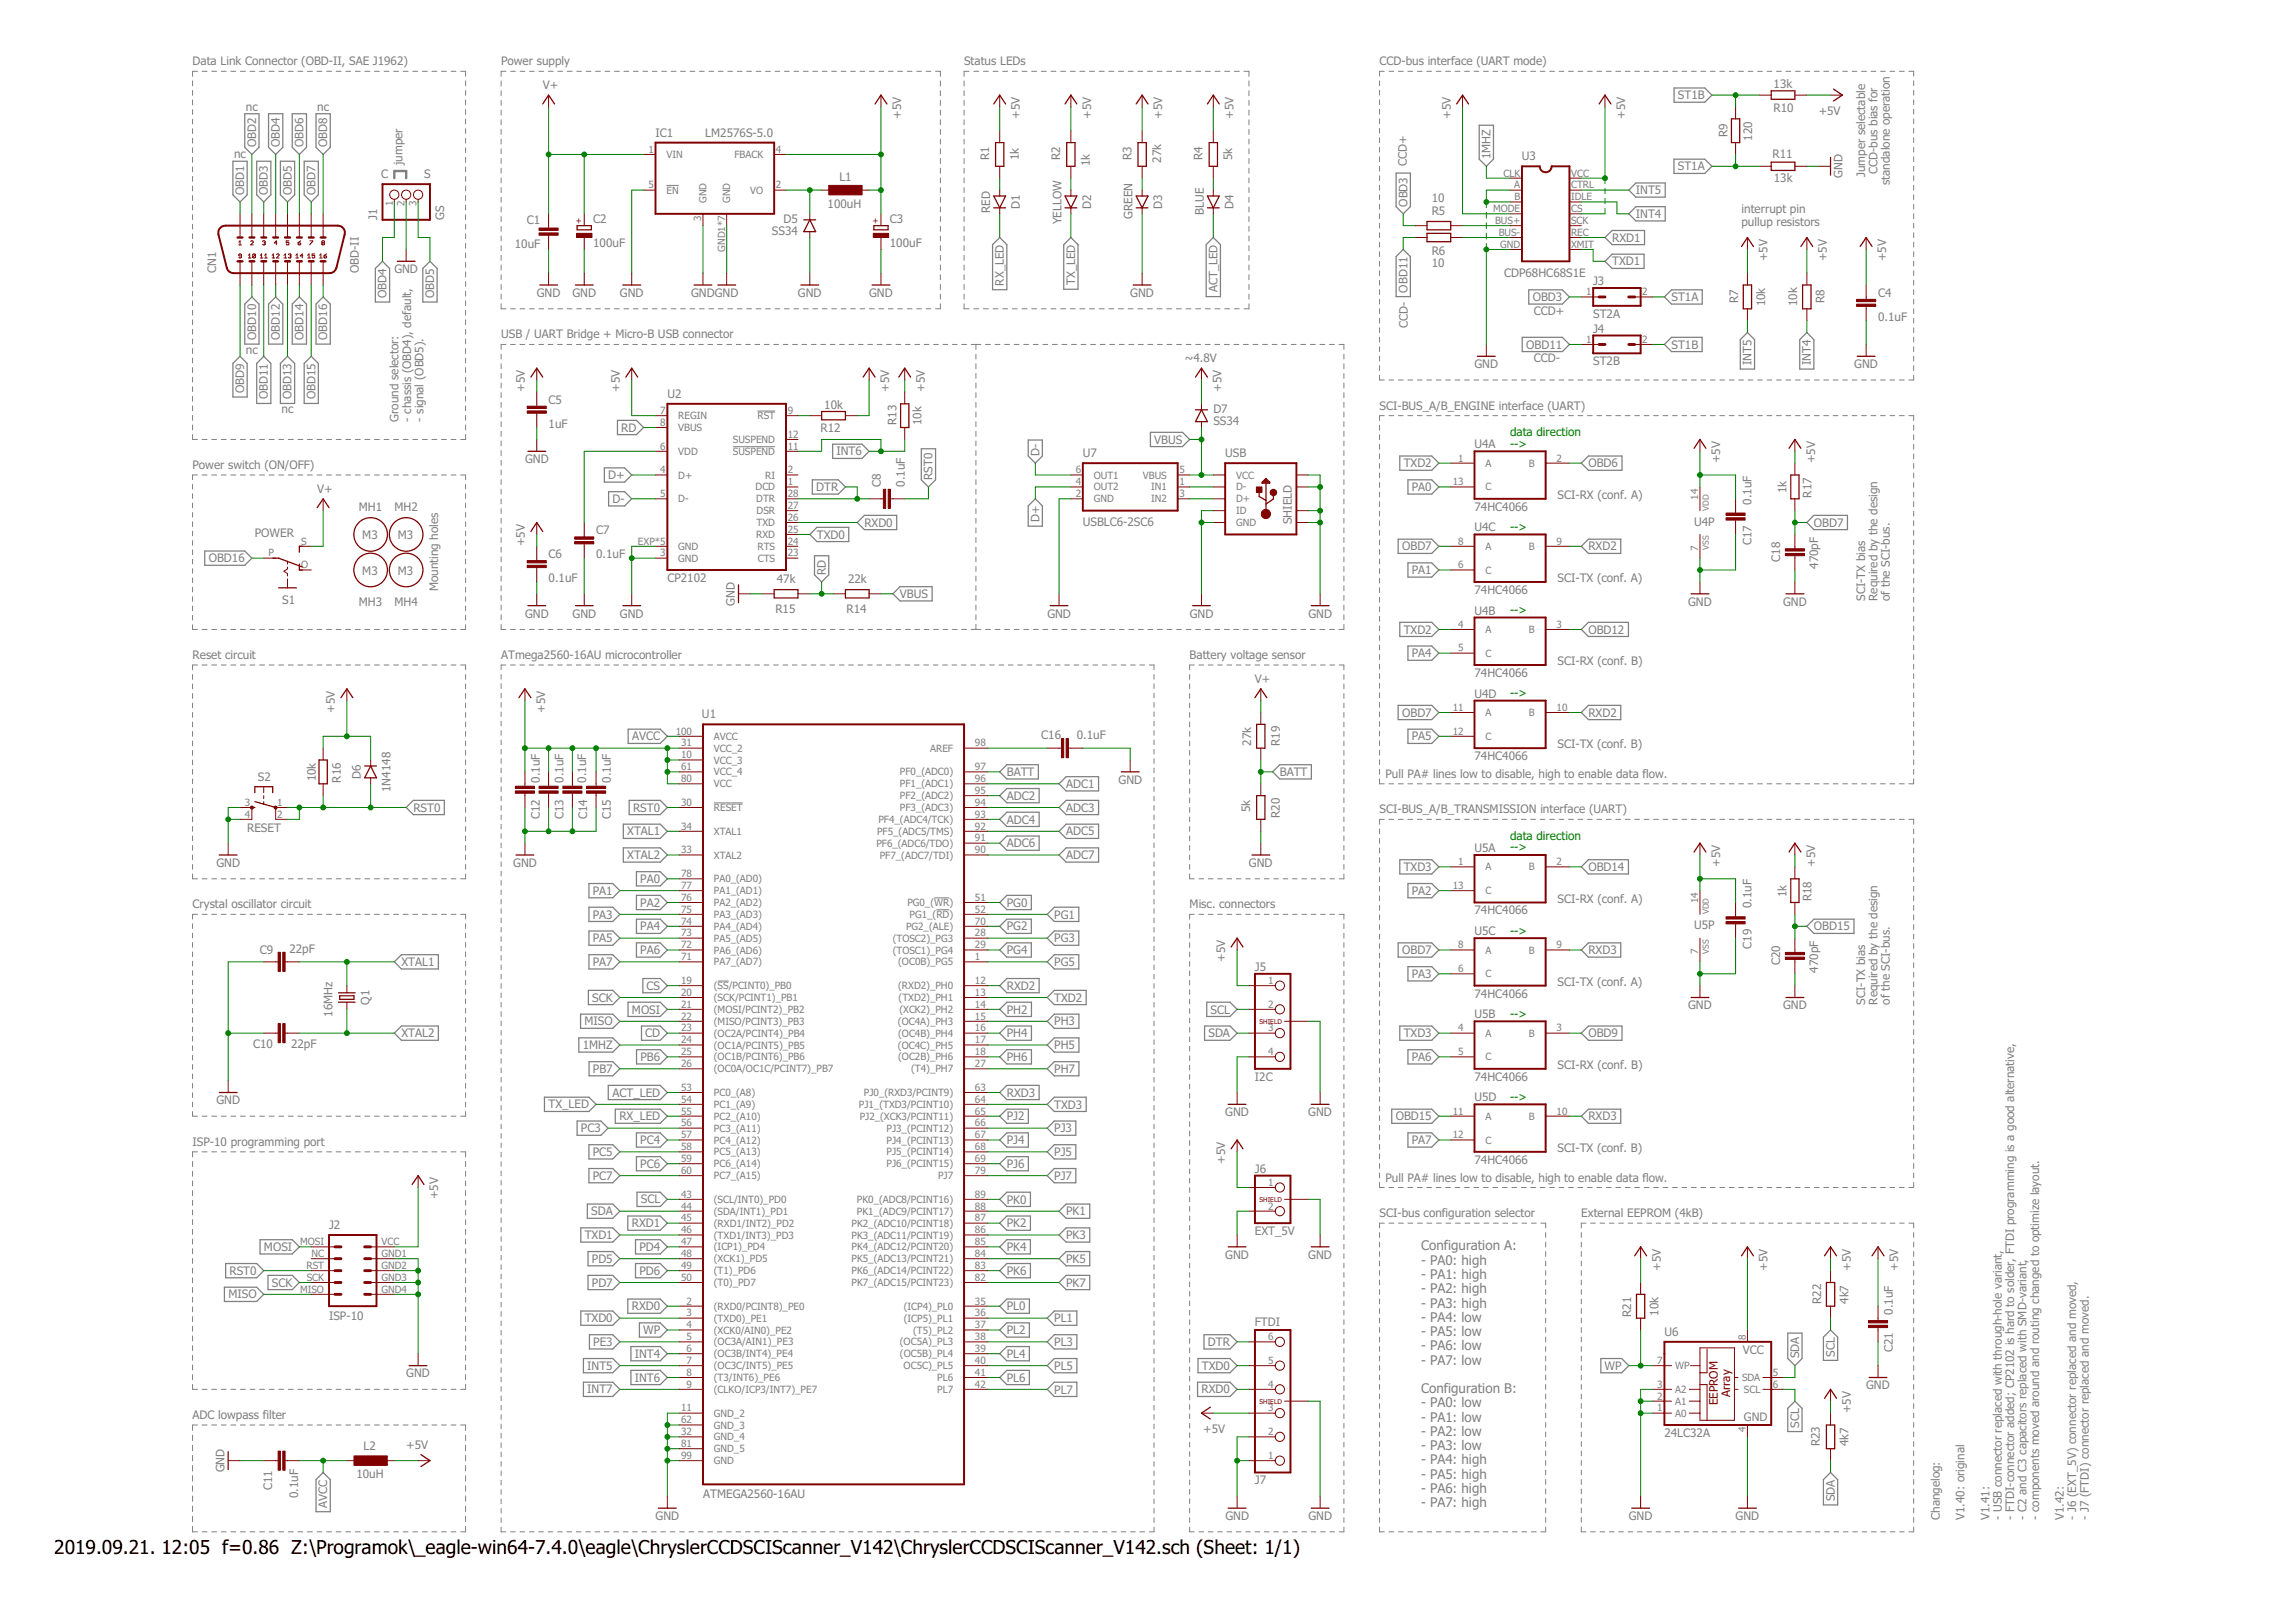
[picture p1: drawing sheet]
<svg xmlns="http://www.w3.org/2000/svg" width="420mm" height="297mm" viewBox="0 0 420 297" stroke-linecap="round" stroke-linejoin="round" font-family="sans-serif">
<defs><g id="words">
<text font-size="3.5" x="10" y="286">2019.09.21. 12:05 f=0.86 Z:\Programok\_eagle-win64-7.4.0\eagle\ChryslerCCDSCIScanner_V142\ChryslerCCDSCIScanner_V142.sch (Sheet: 1/1)</text>
<g font-size="2.5" fill="#808080">
<text x="261.6" y="230.1">Configuration A:</text>
<text x="261.6" y="232.8">- PA0: high</text>
<text x="261.6" y="235.4">- PA1: high</text>
<text x="261.6" y="238">- PA2: high</text>
<text x="261.6" y="240.6">- PA3: high</text>
<text x="261.6" y="243.3">- PA4: low</text>
<text x="261.6" y="245.9">- PA5: low</text>
<text x="261.6" y="248.5">- PA6: low</text>
<text x="261.6" y="251.1">- PA7: low</text>
<text x="261.6" y="256.4">Configuration B:</text>
<text x="261.6" y="259">- PA0: low</text>
<text x="261.6" y="261.6">- PA1: low</text>
<text x="261.6" y="264.3">- PA2: low</text>
<text x="261.6" y="266.9">- PA3: low</text>
<text x="261.6" y="269.5">- PA4: high</text>
<text x="261.6" y="272.1">- PA5: high</text>
<text x="261.6" y="274.8">- PA6: high</text>
<text x="261.6" y="277.4">- PA7: high</text>
</g>
<g font-size="2.2" fill="#808080">
<text x="35.5" y="12">Data Link Connector (OBD-II, SAE J1962)</text>
<text x="92.3" y="12">Power supply</text>
<text x="99.9" y="16.4">V+</text>
<text x="177.5" y="12">Status LEDs</text>
<text x="254" y="12">CCD-bus interface (UART mode)</text>
<text x="326.5" y="16.2">13k</text>
<text x="45.3" y="20.3">nc</text>
<text x="58.4" y="20.3">nc</text>
<text x="165.9" y="21.9" transform="rotate(-90 165.9 21.9)">+5V</text>
<text x="187.8" y="21.9" transform="rotate(-90 187.8 21.9)">+5V</text>
<text x="200.9" y="21.9" transform="rotate(-90 200.9 21.9)">+5V</text>
<text x="214" y="21.9" transform="rotate(-90 214 21.9)">+5V</text>
<text x="227.1" y="21.9" transform="rotate(-90 227.1 21.9)">+5V</text>
<text x="267.1" y="21.9" transform="rotate(-90 267.1 21.9)">+5V</text>
<text x="299.2" y="21.9" transform="rotate(-90 299.2 21.9)">+5V</text>
<text x="308.9" y="18.3">ST1B</text>
<text x="326.5" y="20.5">R10</text>
<text x="334.9" y="21.2">+5V</text>
<text x="43.1" y="29.1">nc</text>
<text x="47.1" y="27.1" transform="rotate(-90 47.1 27.1)">OBD2</text>
<text x="51.5" y="27.1" transform="rotate(-90 51.5 27.1)">OBD4</text>
<text x="55.9" y="27.1" transform="rotate(-90 55.9 27.1)">OBD6</text>
<text x="60.3" y="27.1" transform="rotate(-90 60.3 27.1)">OBD8</text>
<text x="120.7" y="25.1">IC1</text>
<text x="129.9" y="25.1">LM2576S-5.0</text>
<text x="182.1" y="29.5" transform="rotate(-90 182.1 29.5)">R1</text>
<text x="187.6" y="29.5" transform="rotate(-90 187.6 29.5)">1k</text>
<text x="195.2" y="29.5" transform="rotate(-90 195.2 29.5)">R2</text>
<text x="208.3" y="29.5" transform="rotate(-90 208.3 29.5)">R3</text>
<text x="213.8" y="30" transform="rotate(-90 213.8 30)">27k</text>
<text x="221.4" y="29.5" transform="rotate(-90 221.4 29.5)">R4</text>
<text x="226.9" y="29.5" transform="rotate(-90 226.9 29.5)">5k</text>
<text x="274.4" y="29.3" transform="rotate(-90 274.4 29.3)">1MHZ</text>
<text x="280.2" y="29.5">U3</text>
<text x="318" y="25.3" transform="rotate(-90 318 25.3)">R9</text>
<text x="322.6" y="25.9" transform="rotate(-90 322.6 25.9)">120</text>
<text x="326.3" y="29.1">R11</text>
<text x="45" y="35.9" transform="rotate(-90 45 35.9)">OBD1</text>
<text x="49.3" y="35.9" transform="rotate(-90 49.3 35.9)">OBD3</text>
<text x="53.7" y="35.9" transform="rotate(-90 53.7 35.9)">OBD5</text>
<text x="58.1" y="35.9" transform="rotate(-90 58.1 35.9)">OBD7</text>
<text x="70.2" y="32.8">C</text>
<text x="74.1" y="30.4" transform="rotate(-90 74.1 30.4)">jumper</text>
<text x="78.1" y="32.8">S</text>
<text x="154.6" y="33.2">L1</text>
<text x="200.7" y="30.6" transform="rotate(-90 200.7 30.6)">1k</text>
<text x="259" y="30.6" transform="rotate(-90 259 30.6)">CCD+</text>
<text x="301.2" y="35.7">INT5</text>
<text x="308.9" y="31.4">ST1A</text>
<text x="326.6" y="33.4">13k</text>
<text x="339.2" y="32.8" transform="rotate(-90 339.2 32.8)">GND</text>
<text x="343.4" y="32.6" transform="rotate(-90 343.4 32.6)">Jumper selectable</text>
<text x="345.7" y="32" transform="rotate(-90 345.7 32)">CCD-bus bias for</text>
<text x="348" y="34.1" transform="rotate(-90 348 34.1)">standalone operation</text>
<text x="69.4" y="40.4" transform="rotate(-90 69.4 40.4)">J1</text>
<text x="81.8" y="40.4" transform="rotate(-90 81.8 40.4)">GS</text>
<text x="97" y="41.3">C1</text>
<text x="109.2" y="41.1">C2</text>
<text x="144.3" y="41">D5</text>
<text x="152.4" y="38.3">100uH</text>
<text x="163.8" y="41.1">C3</text>
<text x="182.3" y="39.2" transform="rotate(-90 182.3 39.2)">RED</text>
<text x="187.8" y="38.5" transform="rotate(-90 187.8 38.5)">D1</text>
<text x="195.4" y="41.3" transform="rotate(-90 195.4 41.3)">YELLOW</text>
<text x="200.9" y="38.5" transform="rotate(-90 200.9 38.5)">D2</text>
<text x="208.5" y="40.3" transform="rotate(-90 208.5 40.3)">GREEN</text>
<text x="214" y="38.5" transform="rotate(-90 214 38.5)">D3</text>
<text x="221.6" y="39.5" transform="rotate(-90 221.6 39.5)">BLUE</text>
<text x="227.1" y="38.5" transform="rotate(-90 227.1 38.5)">D4</text>
<text x="259.1" y="38" transform="rotate(-90 259.1 38)">OBD3</text>
<text x="263.6" y="37.2">10</text>
<text x="263.6" y="39.6">R5</text>
<text x="301.2" y="40.1">INT4</text>
<text x="320.6" y="39.2">interrupt pin</text>
<text x="320.6" y="41.5">pullup resistors</text>
<text x="94.8" y="45.7">10uF</text>
<text x="109.2" y="45.5">100uF</text>
<text x="142.1" y="43.2">SS34</text>
<text x="163.8" y="45.5">100uF</text>
<text x="263.6" y="47">R6</text>
<text x="296.8" y="44.5">RXD1</text>
<text x="39.8" y="50.3" transform="rotate(-90 39.8 50.3)">CN1</text>
<text x="66" y="50.3" transform="rotate(-90 66 50.3)">OBD-II</text>
<text x="72.6" y="50.3">GND</text>
<text x="184.8" y="52.5" transform="rotate(-90 184.8 52.5)">RX_LED</text>
<text x="197.9" y="52.5" transform="rotate(-90 197.9 52.5)">TX_LED</text>
<text x="224.2" y="53.8" transform="rotate(-90 224.2 53.8)">ACT_LED</text>
<text x="259.1" y="53.8" transform="rotate(-90 259.1 53.8)">OBD11</text>
<text x="263.6" y="49.2">10</text>
<text x="276.9" y="50.9">CDP68HC68S1E</text>
<text x="293.3" y="52.5">J3</text>
<text x="296.8" y="48.9">TXD1</text>
<text x="325.4" y="48.1" transform="rotate(-90 325.4 48.1)">+5V</text>
<text x="336.4" y="48.1" transform="rotate(-90 336.4 48.1)">+5V</text>
<text x="347.3" y="48.1" transform="rotate(-90 347.3 48.1)">+5V</text>
<text x="71.2" y="54.8" transform="rotate(-90 71.2 54.8)">OBD4</text>
<text x="79.9" y="54.8" transform="rotate(-90 79.9 54.8)">OBD5</text>
<text x="98.8" y="54.6">GND</text>
<text x="105.4" y="54.6">GND</text>
<text x="114.1" y="54.6">GND</text>
<text x="127.2" y="54.6">GNDGND</text>
<text x="146.9" y="54.6">GND</text>
<text x="160" y="54.6">GND</text>
<text x="208.1" y="54.6">GND</text>
<text x="282.2" y="55.4">OBD3</text>
<text x="282.4" y="57.9">CCD+</text>
<text x="293.3" y="58.5">ST2A</text>
<text x="307.8" y="55.4">ST1A</text>
<text x="320" y="55.7" transform="rotate(-90 320 55.7)">R7</text>
<text x="325" y="56.4" transform="rotate(-90 325 56.4)">10k</text>
<text x="330.9" y="56.3" transform="rotate(-90 330.9 56.3)">10k</text>
<text x="335.9" y="55.9" transform="rotate(-90 335.9 55.9)">R8</text>
<text x="345.8" y="59">0.1uF</text>
<text x="345.8" y="54.6">C4</text>
<text x="45.3" y="65.1">nc</text>
<text x="47.1" y="62.6" transform="rotate(-90 47.1 62.6)">OBD10</text>
<text x="51.5" y="62.6" transform="rotate(-90 51.5 62.6)">OBD12</text>
<text x="55.9" y="62.6" transform="rotate(-90 55.9 62.6)">OBD14</text>
<text x="60.3" y="62.6" transform="rotate(-90 60.3 62.6)">OBD16</text>
<text x="92.3" y="62.3">USB / UART Bridge + Micro-B USB connector</text>
<text x="259.2" y="60.3" transform="rotate(-90 259.2 60.3)">CCD-</text>
<text x="281" y="64.1">OBD11</text>
<text x="293.3" y="61.2">J4</text>
<text x="307.8" y="64.2">ST1B</text>
<text x="218.2" y="66.7">~4.8V</text>
<text x="271.5" y="67.8">GND</text>
<text x="282.4" y="66.7">CCD-</text>
<text x="293.3" y="67.2">ST2B</text>
<text x="322.5" y="67.2" transform="rotate(-90 322.5 67.2)">INT5</text>
<text x="333.4" y="67.2" transform="rotate(-90 333.4 67.2)">INT4</text>
<text x="341.4" y="67.8">GND</text>
<text x="45" y="72.3" transform="rotate(-90 45 72.3)">OBD9</text>
<text x="49.3" y="73.5" transform="rotate(-90 49.3 73.5)">OBD11</text>
<text x="51.8" y="76.1">nc</text>
<text x="53.7" y="73.5" transform="rotate(-90 53.7 73.5)">OBD13</text>
<text x="58.1" y="73.5" transform="rotate(-90 58.1 73.5)">OBD15</text>
<text x="73.4" y="77.6" transform="rotate(-90 73.4 77.6)">Ground selector:</text>
<text x="75.7" y="77.6" transform="rotate(-90 75.7 77.6)">- chassis (OBD4), default,</text>
<text x="78" y="77.6" transform="rotate(-90 78 77.6)">- signal (OBD5).</text>
<text x="96.6" y="72.1" transform="rotate(-90 96.6 72.1)">+5V</text>
<text x="101" y="74.3">C5</text>
<text x="114.1" y="72.1" transform="rotate(-90 114.1 72.1)">+5V</text>
<text x="122.9" y="73.2">U2</text>
<text x="151.8" y="75.2">10k</text>
<text x="163.7" y="72.1" transform="rotate(-90 163.7 72.1)">+5V</text>
<text x="170.3" y="72.1" transform="rotate(-90 170.3 72.1)">+5V</text>
<text x="223.4" y="76">D7</text>
<text x="224.9" y="72.1" transform="rotate(-90 224.9 72.1)">+5V</text>
<text x="254" y="75.4">SCI-BUS_A/B_ENGINE interface (UART)</text>
<text x="101" y="78.7">1uF</text>
<text x="114.4" y="79.4">RD</text>
<text x="151.1" y="79.5">R12</text>
<text x="154" y="83.8">INT6</text>
<text x="165.1" y="78.2" transform="rotate(-90 165.1 78.2)">R13</text>
<text x="169.6" y="78.2" transform="rotate(-90 169.6 78.2)">10k</text>
<text x="191.4" y="83.9" transform="rotate(-90 191.4 83.9)">D-</text>
<text x="212.5" y="81.6">VBUS</text>
<text x="223.4" y="78.1">SS34</text>
<text x="271.5" y="82.5">U4A</text>
<text x="35.5" y="86.3">Power switch (ON/OFF)</text>
<text x="96.7" y="85.2">GND</text>
<text x="112" y="88.2">D+</text>
<text x="162.2" y="89.6" transform="rotate(-90 162.2 89.6)">C8</text>
<text x="166.6" y="89.6" transform="rotate(-90 166.6 89.6)">0.1uF</text>
<text x="171.7" y="88.3" transform="rotate(-90 171.7 88.3)">RST0</text>
<text x="199.4" y="84.1">U7</text>
<text x="225.6" y="84.1">USB</text>
<text x="258.4" y="86">TXD2</text>
<text x="292.5" y="86">OBD6</text>
<text x="316.7" y="85.2" transform="rotate(-90 316.7 85.2)">+5V</text>
<text x="334.2" y="85.2" transform="rotate(-90 334.2 85.2)">+5V</text>
<text x="58.4" y="90.7">V+</text>
<text x="66" y="94">MH1</text>
<text x="72.6" y="94">MH2</text>
<text x="112.8" y="92.6">D-</text>
<text x="150.3" y="90.4">DTR</text>
<text x="259.9" y="90.4">PA0</text>
<text x="271.5" y="94">74HC4066</text>
<text x="286.8" y="91.8">SCI-RX (conf. A)</text>
<text x="322.5" y="92.9" transform="rotate(-90 322.5 92.9)">0.1uF</text>
<text x="328.9" y="90.8" transform="rotate(-90 328.9 90.8)">1k</text>
<text x="333.5" y="91.6" transform="rotate(-90 333.5 91.6)">R17</text>
<text x="46.9" y="98.8">POWER</text>
<text x="66.7" y="99.2">M3</text>
<text x="73.3" y="99.2">M3</text>
<text x="96.6" y="100.5" transform="rotate(-90 96.6 100.5)">+5V</text>
<text x="109.8" y="98.4">C7</text>
<text x="150.4" y="99.1">TXD0</text>
<text x="159.1" y="96.9">RXD0</text>
<text x="191.4" y="96.1" transform="rotate(-90 191.4 96.1)">D+</text>
<text x="199.4" y="96.8">USBLC6-2SC6</text>
<text x="237.8" y="96.5" transform="rotate(-90 237.8 96.5)">SHIELD</text>
<text x="258.2" y="101.3">OBD7</text>
<text x="271.5" y="97.8">U4C</text>
<text x="292.5" y="101.3">RXD2</text>
<text x="311.9" y="96.7">U4P</text>
<text x="322.5" y="100.3" transform="rotate(-90 322.5 100.3)">C17</text>
<text x="334" y="96.9">OBD7</text>
<text x="38.4" y="103.5">OBD16</text>
<text x="66.7" y="105.8">M3</text>
<text x="73.3" y="105.8">M3</text>
<text x="101" y="107.1">0.1uF</text>
<text x="101" y="102.7">C6</text>
<text x="109.8" y="102.7">0.1uF</text>
<text x="122.9" y="107.1">CP2102</text>
<text x="143" y="107.3">47k</text>
<text x="152" y="105.8" transform="rotate(-90 152 105.8)">RD</text>
<text x="156.1" y="107.3">22k</text>
<text x="259.9" y="105.7">PA1</text>
<text x="286.8" y="107.1">SCI-TX (conf. A)</text>
<text x="327.7" y="103.4" transform="rotate(-90 327.7 103.4)">C18</text>
<text x="334.7" y="104.7" transform="rotate(-90 334.7 104.7)">470pF</text>
<text x="52" y="111.2">S1</text>
<text x="66" y="111.5">MH3</text>
<text x="72.6" y="111.5">MH4</text>
<text x="80.7" y="108.8" transform="rotate(-90 80.7 108.8)">Mounting holes</text>
<text x="96.7" y="113.6">GND</text>
<text x="105.4" y="113.6">GND</text>
<text x="114.1" y="113.6">GND</text>
<text x="135.3" y="111.5" transform="rotate(-90 135.3 111.5)">GND</text>
<text x="142.8" y="112.8">R15</text>
<text x="155.9" y="112.8">R14</text>
<text x="165.7" y="110">VBUS</text>
<text x="192.8" y="113.6">GND</text>
<text x="219.1" y="113.6">GND</text>
<text x="240.9" y="113.6">GND</text>
<text x="271.5" y="109.3">74HC4066</text>
<text x="271.5" y="113.1">U4B</text>
<text x="310.8" y="111.5">GND</text>
<text x="328.3" y="111.5">GND</text>
<text x="343.4" y="110.6" transform="rotate(-90 343.4 110.6)">SCI-TX bias</text>
<text x="345.7" y="110.6" transform="rotate(-90 345.7 110.6)">Required by the design</text>
<text x="348" y="110.6" transform="rotate(-90 348 110.6)">of the SCI-bus.</text>
<text x="258.4" y="116.6">TXD2</text>
<text x="292.5" y="116.6">OBD12</text>
<text x="35.5" y="121.3">Reset circuit</text>
<text x="92.3" y="121.3">ATmega2560-16AU microcontroller</text>
<text x="219" y="121.3">Battery voltage sensor</text>
<text x="231" y="125.7">V+</text>
<text x="259.9" y="121">PA4</text>
<text x="271.5" y="124.6">74HC4066</text>
<text x="286.8" y="122.4">SCI-RX (conf. B)</text>
<text x="61.7" y="131.1" transform="rotate(-90 61.7 131.1)">+5V</text>
<text x="100.4" y="131.1" transform="rotate(-90 100.4 131.1)">+5V</text>
<text x="258.2" y="131.9">OBD7</text>
<text x="271.5" y="128.4">U4D</text>
<text x="292.5" y="131.9">RXD2</text>
<text x="116.4" y="136.3">AVCC</text>
<text x="129.3" y="132.1">U1</text>
<text x="191.7" y="136">C16</text>
<text x="198.3" y="136">0.1uF</text>
<text x="230.4" y="137.3" transform="rotate(-90 230.4 137.3)">27k</text>
<text x="235.6" y="137.3" transform="rotate(-90 235.6 137.3)">R19</text>
<text x="259.9" y="136.3">PA5</text>
<text x="286.8" y="137.7">SCI-TX (conf. B)</text>
<text x="47.5" y="143.8">S2</text>
<text x="58.2" y="143.8" transform="rotate(-90 58.2 143.8)">10k</text>
<text x="66.5" y="143.4" transform="rotate(-90 66.5 143.4)">D6</text>
<text x="185.4" y="142.8">BATT</text>
<text x="235.6" y="142.8">BATT</text>
<text x="255.1" y="143.2">Pull PA# lines low to disable, high to enable data flow.</text>
<text x="271.5" y="139.9">74HC4066</text>
<text x="62.7" y="144" transform="rotate(-90 62.7 144)">R16</text>
<text x="71.9" y="145.8" transform="rotate(-90 71.9 145.8)">1N4148</text>
<text x="76.1" y="149.4">RST0</text>
<text x="99.4" y="144" transform="rotate(-90 99.4 144)">0.1uF</text>
<text x="103.7" y="144" transform="rotate(-90 103.7 144)">0.1uF</text>
<text x="107.9" y="144" transform="rotate(-90 107.9 144)">0.1uF</text>
<text x="112.5" y="144" transform="rotate(-90 112.5 144)">0.1uF</text>
<text x="116.6" y="149.4">RST0</text>
<text x="185.4" y="147.2">ADC2</text>
<text x="196.3" y="149.4">ADC3</text>
<text x="196.3" y="145">ADC1</text>
<text x="205.9" y="144.2">GND</text>
<text x="230.2" y="149.5" transform="rotate(-90 230.2 149.5)">5k</text>
<text x="254" y="149.7">SCI-BUS_A/B_TRANSMISSION interface (UART)</text>
<text x="45.5" y="153.2">RESET</text>
<text x="99.4" y="150.8" transform="rotate(-90 99.4 150.8)">C12</text>
<text x="103.7" y="150.8" transform="rotate(-90 103.7 150.8)">C13</text>
<text x="108.1" y="150.8" transform="rotate(-90 108.1 150.8)">C14</text>
<text x="112.5" y="150.8" transform="rotate(-90 112.5 150.8)">C15</text>
<text x="115.5" y="153.7">XTAL1</text>
<text x="185.4" y="155.9">ADC6</text>
<text x="185.4" y="151.6">ADC4</text>
<text x="196.3" y="153.8">ADC5</text>
<text x="235.6" y="150.6" transform="rotate(-90 235.6 150.6)">R20</text>
<text x="39.9" y="159.5">GND</text>
<text x="94.5" y="159.5">GND</text>
<text x="115.5" y="158.1">XTAL2</text>
<text x="196.3" y="158.1">ADC7</text>
<text x="230" y="159.5">GND</text>
<text x="258.4" y="160.3">TXD3</text>
<text x="271.5" y="156.8">U5A</text>
<text x="292.5" y="160.3">OBD14</text>
<text x="316.7" y="159.5" transform="rotate(-90 316.7 159.5)">+5V</text>
<text x="334.2" y="159.5" transform="rotate(-90 334.2 159.5)">+5V</text>
<text x="35.5" y="167.2">Crystal oscillator circuit</text>
<text x="109.2" y="164.7">PA1</text>
<text x="117.9" y="166.9">PA2</text>
<text x="117.9" y="162.5">PA0</text>
<text x="185.4" y="166.9">PG0</text>
<text x="219" y="167.2">Misc. connectors</text>
<text x="259.9" y="164.7">PA2</text>
<text x="286.8" y="166.1">SCI-RX (conf. A)</text>
<text x="322.5" y="167.2" transform="rotate(-90 322.5 167.2)">0.1uF</text>
<text x="328.9" y="165.1" transform="rotate(-90 328.9 165.1)">1k</text>
<text x="333.5" y="165.9" transform="rotate(-90 333.5 165.9)">R18</text>
<text x="109.2" y="169">PA3</text>
<text x="109.2" y="173.4">PA5</text>
<text x="117.9" y="171.2">PA4</text>
<text x="185.4" y="171.2">PG2</text>
<text x="194.1" y="173.4">PG3</text>
<text x="194.1" y="169">PG1</text>
<text x="271.5" y="168.3">74HC4066</text>
<text x="271.5" y="172.1">U5C</text>
<text x="311.9" y="171">U5P</text>
<text x="334" y="171.2">OBD15</text>
<text x="47.8" y="175.6">C9</text>
<text x="53.3" y="175.4">22pF</text>
<text x="73.9" y="177.8">XTAL1</text>
<text x="109.2" y="177.8">PA7</text>
<text x="117.9" y="175.6">PA6</text>
<text x="185.4" y="175.6">PG4</text>
<text x="194.1" y="177.8">PG5</text>
<text x="225.6" y="177" transform="rotate(-90 225.6 177)">+5V</text>
<text x="231" y="178.7">J5</text>
<text x="258.2" y="175.6">OBD7</text>
<text x="259.9" y="180">PA3</text>
<text x="292.5" y="175.6">RXD3</text>
<text x="322.5" y="174.6" transform="rotate(-90 322.5 174.6)">C19</text>
<text x="327.7" y="177.7" transform="rotate(-90 327.7 177.7)">C20</text>
<text x="334.7" y="179" transform="rotate(-90 334.7 179)">470pF</text>
<text x="68" y="184.9" transform="rotate(-90 68 184.9)">Q1</text>
<text x="109" y="184.3">SCK</text>
<text x="119.1" y="182.2">CS</text>
<text x="185.4" y="182.2">RXD2</text>
<text x="194.1" y="184.3">TXD2</text>
<text x="271.5" y="183.6">74HC4066</text>
<text x="286.8" y="181.4">SCI-TX (conf. A)</text>
<text x="310.8" y="185.8">GND</text>
<text x="328.3" y="185.8">GND</text>
<text x="343.4" y="184.9" transform="rotate(-90 343.4 184.9)">SCI-TX bias</text>
<text x="345.7" y="184.9" transform="rotate(-90 345.7 184.9)">Required by the design</text>
<text x="348" y="184.9" transform="rotate(-90 348 184.9)">of the SCI-bus.</text>
<text x="61.2" y="187.1" transform="rotate(-90 61.2 187.1)">16MHz</text>
<text x="73.9" y="190.9">XTAL2</text>
<text x="107.6" y="188.7">MISO</text>
<text x="116.4" y="186.5">MOSI</text>
<text x="118.8" y="190.9">CD</text>
<text x="185.4" y="190.9">PH4</text>
<text x="185.4" y="186.5">PH2</text>
<text x="194.1" y="188.7">PH3</text>
<text x="222.5" y="190.9">SDA</text>
<text x="222.9" y="186.5">SCL</text>
<text x="258.4" y="190.9">TXD3</text>
<text x="271.5" y="187.4">U5B</text>
<text x="292.5" y="190.9">OBD9</text>
<text x="46.6" y="192.9">C10</text>
<text x="53.6" y="192.9">22pF</text>
<text x="107.3" y="193.1">1MHZ</text>
<text x="109.2" y="197.5">PB7</text>
<text x="117.9" y="195.3">PB6</text>
<text x="185.4" y="195.3">PH6</text>
<text x="194.1" y="197.5">PH7</text>
<text x="194.1" y="193.1">PH5</text>
<text x="259.9" y="195.3">PA6</text>
<text x="286.8" y="196.7">SCI-RX (conf. B)</text>
<text x="39.9" y="203.2">GND</text>
<text x="112.8" y="201.8">ACT_LED</text>
<text x="185.4" y="201.8">RXD3</text>
<text x="231" y="198.9">I2C</text>
<text x="271.5" y="198.9">74HC4066</text>
<text x="271.5" y="202.7">U5D</text>
<text x="101" y="204">TX_LED</text>
<text x="107" y="208.4">PC3</text>
<text x="114" y="206.2">RX_LED</text>
<text x="185.4" y="206.2">PJ2</text>
<text x="194.1" y="204">TXD3</text>
<text x="194.1" y="208.4">PJ3</text>
<text x="225.6" y="205.4">GND</text>
<text x="240.9" y="205.4">GND</text>
<text x="257" y="206.2">OBD15</text>
<text x="292.5" y="206.2">RXD3</text>
<text x="35.5" y="210.9">ISP-10 programming port</text>
<text x="109.2" y="212.7">PC5</text>
<text x="117.9" y="214.9">PC6</text>
<text x="117.9" y="210.6">PC4</text>
<text x="185.4" y="214.9">PJ6</text>
<text x="185.4" y="210.6">PJ4</text>
<text x="194.1" y="212.8">PJ5</text>
<text x="225.6" y="214.2" transform="rotate(-90 225.6 214.2)">+5V</text>
<text x="231" y="215.8">J6</text>
<text x="259.9" y="210.6">PA7</text>
<text x="271.5" y="214.2">74HC4066</text>
<text x="286.8" y="212">SCI-TX (conf. B)</text>
<text x="80.7" y="220.7" transform="rotate(-90 80.7 220.7)">+5V</text>
<text x="109.2" y="217.1">PC7</text>
<text x="118" y="221.5">SCL</text>
<text x="185.4" y="221.5">PK0</text>
<text x="194.1" y="217.1">PJ7</text>
<text x="255.1" y="217.5">Pull PA# lines low to disable, high to enable data flow.</text>
<text x="60.6" y="226.2">J2</text>
<text x="108.9" y="223.7">SDA</text>
<text x="116.3" y="225.9">RXD1</text>
<text x="185.4" y="225.9">PK2</text>
<text x="196.3" y="223.7">PK1</text>
<text x="231" y="227.3">EXT_5V</text>
<text x="254" y="224">SCI-bus configuration selector</text>
<text x="291.1" y="224">External EEPROM (4kB)</text>
<text x="48.6" y="230.2">MOSI</text>
<text x="107.7" y="228">TXD1</text>
<text x="109" y="232.4">PD5</text>
<text x="117.7" y="230.2">PD4</text>
<text x="185.4" y="230.2">PK4</text>
<text x="196.3" y="228.1">PK3</text>
<text x="196.3" y="232.4">PK5</text>
<text x="225.6" y="231.7">GND</text>
<text x="240.9" y="231.7">GND</text>
<text x="305.8" y="233.8" transform="rotate(-90 305.8 233.8)">+5V</text>
<text x="325.4" y="233.8" transform="rotate(-90 325.4 233.8)">+5V</text>
<text x="340.7" y="233.8" transform="rotate(-90 340.7 233.8)">+5V</text>
<text x="349.5" y="233.8" transform="rotate(-90 349.5 233.8)">+5V</text>
<text x="42" y="239">MISO</text>
<text x="42.3" y="234.6">RST0</text>
<text x="50" y="236.8">SCK</text>
<text x="109" y="236.8">PD7</text>
<text x="117.7" y="234.6">PD6</text>
<text x="185.4" y="234.6">PK6</text>
<text x="196.3" y="236.8">PK7</text>
<text x="335.3" y="240" transform="rotate(-90 335.3 240)">R22</text>
<text x="340.3" y="240" transform="rotate(-90 340.3 240)">4k7</text>
<text x="60.6" y="243">ISP-10</text>
<text x="107.7" y="243.3">TXD0</text>
<text x="116.3" y="241.2">RXD0</text>
<text x="118.4" y="245.5">WP</text>
<text x="185.4" y="245.5">PL2</text>
<text x="185.4" y="241.2">PL0</text>
<text x="194.1" y="243.3">PL1</text>
<text x="231" y="244.1">FTDI</text>
<text x="300.3" y="242.4" transform="rotate(-90 300.3 242.4)">R21</text>
<text x="305.3" y="242.1" transform="rotate(-90 305.3 242.1)">10k</text>
<text x="306.4" y="245.9">U6</text>
<text x="348.5" y="241.9" transform="rotate(-90 348.5 241.9)">0.1uF</text>
<text x="109.2" y="247.7">PE3</text>
<text x="116.9" y="249.9">INT4</text>
<text x="185.4" y="249.9">PL4</text>
<text x="194.1" y="247.7">PL3</text>
<text x="222.4" y="247.7">DTR</text>
<text x="320.9" y="249.1">VCC</text>
<text x="331.2" y="250" transform="rotate(-90 331.2 250)">SDA</text>
<text x="337.8" y="249.7" transform="rotate(-90 337.8 249.7)">SCL</text>
<text x="348.5" y="248.9" transform="rotate(-90 348.5 248.9)">C21</text>
<text x="74.8" y="253.5">GND</text>
<text x="108.1" y="256.5">INT7</text>
<text x="108.1" y="252.1">INT5</text>
<text x="116.9" y="254.3">INT6</text>
<text x="185.4" y="254.3">PL6</text>
<text x="194.1" y="256.5">PL7</text>
<text x="194.1" y="252.1">PL5</text>
<text x="221.2" y="256.5">RXD0</text>
<text x="221.3" y="252.1">TXD0</text>
<text x="295.4" y="252.1">WP</text>
<text x="343.6" y="255.7">GND</text>
<text x="35.5" y="261.2">ADC lowpass filter</text>
<text x="221.5" y="263.8">+5V</text>
<text x="321.1" y="261.6">GND</text>
<text x="331.2" y="262.8" transform="rotate(-90 331.2 262.8)">SCL</text>
<text x="340.7" y="260.1" transform="rotate(-90 340.7 260.1)">+5V</text>
<text x="66.9" y="266.8">L2</text>
<text x="74.8" y="266.6">+5V</text>
<text x="306.4" y="264.4">24LC32A</text>
<text x="335.1" y="266.2" transform="rotate(-90 335.1 266.2)">R23</text>
<text x="340.3" y="266.2" transform="rotate(-90 340.3 266.2)">4k7</text>
<text x="41.3" y="271" transform="rotate(-90 41.3 271)">GND</text>
<text x="50.1" y="274.2" transform="rotate(-90 50.1 274.2)">C11</text>
<text x="54.9" y="275.7" transform="rotate(-90 54.9 275.7)">0.1uF</text>
<text x="65.6" y="272.1">10uH</text>
<text x="129.5" y="275.6">ATMEGA2560-16AU</text>
<text x="231" y="273.1">J7</text>
<text x="60.3" y="277.5" transform="rotate(-90 60.3 277.5)">AVCC</text>
<text x="120.7" y="279.7">GND</text>
<text x="225.6" y="279.7">GND</text>
<text x="240.9" y="279.7">GND</text>
<text x="299.9" y="279.7">GND</text>
<text x="319.6" y="279.7">GND</text>
<text x="337.8" y="276.3" transform="rotate(-90 337.8 276.3)">SDA</text>
<text x="357.1" y="279.7" transform="rotate(-90 357.1 279.7)">Changelog:</text>
<text x="361.7" y="279.7" transform="rotate(-90 361.7 279.7)">V1.40: original</text>
<text x="366.3" y="279.7" transform="rotate(-90 366.3 279.7)">V1.41:</text>
<text x="368.6" y="279.7" transform="rotate(-90 368.6 279.7)">- USB connector replaced with through-hole variant,</text>
<text x="370.9" y="279.7" transform="rotate(-90 370.9 279.7)">- FTDI-connector added; CP2102 is hard to solder, FTDI programming is a good alternative,</text>
<text x="373.1" y="279.7" transform="rotate(-90 373.1 279.7)">- C2 and C3 capacitors replaced with SMD-variant,</text>
<text x="375.4" y="279.7" transform="rotate(-90 375.4 279.7)">- components moved around and routing changed to optimize layout.</text>
<text x="380" y="279.7" transform="rotate(-90 380 279.7)">V1.42:</text>
<text x="382.3" y="279.7" transform="rotate(-90 382.3 279.7)">- J6 (EXT_5V) connector replaced and moved,</text>
<text x="384.6" y="279.7" transform="rotate(-90 384.6 279.7)">- J7 (FTDI) connector replaced and moved.</text>
</g>
<g font-size="2.2" fill="#008000">
<text x="278" y="82.4">--&gt;</text>
<text x="278" y="80.2">data direction</text>
<text x="278" y="97.7">--&gt;</text>
<text x="278" y="113">--&gt;</text>
<text x="278" y="128.3">--&gt;</text>
<text x="278" y="154.5">data direction</text>
<text x="278" y="156.7">--&gt;</text>
<text x="278" y="172">--&gt;</text>
<text x="278" y="187.3">--&gt;</text>
<text x="278" y="202.6">--&gt;</text>
</g>
<g font-size="2.2" fill="#800000">
<text x="318.6" y="257.1" transform="rotate(-90 318.6 257.1)">Array</text>
<text x="316.3" y="258.7" transform="rotate(-90 316.3 258.7)">EEPROM</text>
</g>
<g font-size="1.8" fill="#808080">
<text x="119.4" y="28.1">1</text>
<text x="122.7" y="29.1">VIN</text>
<text x="135.2" y="29.1">FBACK</text>
<text x="142.8" y="28.1">4</text>
<text x="119.4" y="34.7">5</text>
<text x="122.7" y="35.6">EN</text>
<text x="138.1" y="35.6">VO</text>
<text x="142.8" y="34.7">2</text>
<text x="276.8" y="32.5">CLK</text>
<text x="278.8" y="34.7">A</text>
<text x="289.3" y="32.5">VCC</text>
<text x="289.3" y="34.7">CTRL</text>
<text x="72.3" y="38" transform="rotate(-90 72.3 38)">1</text>
<text x="74.5" y="38" transform="rotate(-90 74.5 38)">2</text>
<text x="76.7" y="38" transform="rotate(-90 76.7 38)">3</text>
<text x="129.1" y="40.6" transform="rotate(-90 129.1 40.6)">3</text>
<text x="130.1" y="37.3" transform="rotate(-90 130.1 37.3)">GND</text>
<text x="134.5" y="37.3" transform="rotate(-90 134.5 37.3)">GND</text>
<text x="274.9" y="39">MODE</text>
<text x="275.3" y="41.2">BUS+</text>
<text x="278.8" y="36.9">B</text>
<text x="289.3" y="36.9">IDLE</text>
<text x="289.3" y="39">CS</text>
<text x="289.3" y="41.2">SCK</text>
<text x="133.5" y="46.3" transform="rotate(-90 133.5 46.3)">GND1*7</text>
<text x="275.9" y="43.4">BUS-</text>
<text x="276.2" y="45.6">GND</text>
<text x="289.3" y="43.4">REC</text>
<text x="289.3" y="45.6">XMIT</text>
<text x="292" y="54.3">1</text>
<text x="302.4" y="54.3">2</text>
<text x="292" y="63.1">1</text>
<text x="302.4" y="63.1">2</text>
<text x="121.6" y="76.2">7</text>
<text x="124.9" y="77.2">REGIN</text>
<text x="139.5" y="77.2">RST</text>
<text x="145" y="76.2">9</text>
<text x="121.6" y="82.7">6</text>
<text x="121.6" y="78.4">8</text>
<text x="124.9" y="83.7">VDD</text>
<text x="124.9" y="79.3">VBUS</text>
<text x="134.9" y="81.5">SUSPEND</text>
<text x="134.9" y="83.7">SUSPEND</text>
<text x="145" y="80.6">12</text>
<text x="145" y="82.7">11</text>
<text x="121.6" y="87.1">4</text>
<text x="124.9" y="88.1">D+</text>
<text x="140.9" y="88.1">RI</text>
<text x="145" y="87.1">2</text>
<text x="145" y="89.3">1</text>
<text x="198.1" y="87.1">6</text>
<text x="198.1" y="89.3">4</text>
<text x="201.4" y="88.1">OUT1</text>
<text x="210.4" y="88.1">VBUS</text>
<text x="217.1" y="89.3">1</text>
<text x="217.1" y="87.1">5</text>
<text x="227.6" y="88.1">VCC</text>
<text x="267.5" y="89.3">13</text>
<text x="268.5" y="84.9">1</text>
<text x="273.5" y="85.9">A</text>
<text x="281.5" y="85.9">B</text>
<text x="286.6" y="84.9">2</text>
<text x="121.6" y="91.5">5</text>
<text x="124.9" y="92.5">D-</text>
<text x="139.1" y="90.3">DCD</text>
<text x="139.2" y="92.5">DTR</text>
<text x="139.3" y="94.6">DSR</text>
<text x="145" y="91.5">28</text>
<text x="145" y="93.7">27</text>
<text x="145" y="95.9">26</text>
<text x="198.1" y="91.5">2</text>
<text x="201.4" y="92.5">GND</text>
<text x="201.4" y="90.3">OUT2</text>
<text x="211.9" y="90.3">IN1</text>
<text x="211.9" y="92.5">IN2</text>
<text x="217.1" y="91.5">3</text>
<text x="227.6" y="90.3">D-</text>
<text x="227.6" y="92.5">D+</text>
<text x="227.6" y="94.6">ID</text>
<text x="273.5" y="90.3">C</text>
<text x="312.7" y="92" transform="rotate(-90 312.7 92)">14</text>
<text x="55.4" y="100.2">S</text>
<text x="117.4" y="100.2">EXP*5</text>
<text x="124.9" y="101.2">GND</text>
<text x="139.2" y="99">RXD</text>
<text x="139.3" y="96.8">TXD</text>
<text x="139.5" y="101.2">RTS</text>
<text x="145" y="98">25</text>
<text x="145" y="100.2">24</text>
<text x="227.6" y="96.8">GND</text>
<text x="268.5" y="100.2">8</text>
<text x="273.5" y="101.2">A</text>
<text x="281.5" y="101.2">B</text>
<text x="286.6" y="100.2">9</text>
<text x="312.7" y="101.4" transform="rotate(-90 312.7 101.4)">7</text>
<text x="49.4" y="102.4">P</text>
<text x="55.4" y="104.6">O</text>
<text x="121.6" y="102.4">3</text>
<text x="124.9" y="103.4">GND</text>
<text x="139.5" y="103.4">CTS</text>
<text x="145" y="102.4">23</text>
<text x="268.5" y="104.6">6</text>
<text x="273.5" y="105.6">C</text>
<text x="268.5" y="115.5">4</text>
<text x="268.5" y="119.9">5</text>
<text x="273.5" y="116.5">A</text>
<text x="281.5" y="116.5">B</text>
<text x="286.6" y="115.5">3</text>
<text x="273.5" y="120.9">C</text>
<text x="267.5" y="130.8">11</text>
<text x="273.5" y="131.8">A</text>
<text x="281.5" y="131.8">B</text>
<text x="286.6" y="130.8">10</text>
<text x="124.4" y="135.2">100</text>
<text x="125.4" y="137.4">31</text>
<text x="131.4" y="136.2">AVCC</text>
<text x="179.5" y="137.4">98</text>
<text x="267.5" y="135.2">12</text>
<text x="273.5" y="136.2">C</text>
<text x="125.4" y="139.6">10</text>
<text x="125.4" y="141.8">61</text>
<text x="125.4" y="143.9">80</text>
<text x="131.4" y="138.3">VCC_2</text>
<text x="131.4" y="140.5">VCC_3</text>
<text x="131.4" y="142.7">VCC_4</text>
<text x="165.7" y="142.7">PF0_(ADC0)</text>
<text x="171.3" y="138.3">AREF</text>
<text x="179.5" y="141.8">97</text>
<text x="179.5" y="143.9">96</text>
<text x="45.1" y="148.3">3</text>
<text x="51.1" y="148.3">1</text>
<text x="125.4" y="148.3">30</text>
<text x="131.4" y="144.9">VCC</text>
<text x="131.4" y="149.3">RESET</text>
<text x="165.7" y="144.9">PF1_(ADC1)</text>
<text x="165.7" y="147.1">PF2_(ADC2)</text>
<text x="165.7" y="149.3">PF3_(ADC3)</text>
<text x="179.5" y="146.1">95</text>
<text x="179.5" y="148.3">94</text>
<text x="45.1" y="150.5">4</text>
<text x="51.1" y="150.5">2</text>
<text x="125.4" y="152.7">34</text>
<text x="131.4" y="153.6">XTAL1</text>
<text x="161.4" y="155.8">PF6_(ADC6/TDO)</text>
<text x="161.5" y="153.6">PF5_(ADC5/TMS)</text>
<text x="161.7" y="151.5">PF4_(ADC4/TCK)</text>
<text x="179.5" y="150.5">93</text>
<text x="179.5" y="152.7">92</text>
<text x="179.5" y="154.9">91</text>
<text x="125.4" y="161.4">78</text>
<text x="125.4" y="157">33</text>
<text x="131.4" y="158">XTAL2</text>
<text x="162" y="158">PF7_(ADC7/TDI)</text>
<text x="179.5" y="157">90</text>
<text x="268.5" y="159.2">1</text>
<text x="273.5" y="160.2">A</text>
<text x="281.5" y="160.2">B</text>
<text x="286.6" y="159.2">2</text>
<text x="125.4" y="163.6">77</text>
<text x="125.4" y="165.8">76</text>
<text x="125.4" y="168">75</text>
<text x="131.4" y="162.4">PA0_(AD0)</text>
<text x="131.4" y="164.6">PA1_(AD1)</text>
<text x="131.4" y="166.8">PA2_(AD2)</text>
<text x="167.1" y="166.8">PG0_(WR)</text>
<text x="179.5" y="165.8">51</text>
<text x="179.5" y="168">52</text>
<text x="267.5" y="163.6">13</text>
<text x="273.5" y="164.6">C</text>
<text x="312.7" y="166.3" transform="rotate(-90 312.7 166.3)">14</text>
<text x="125.4" y="170.2">74</text>
<text x="125.4" y="172.3">73</text>
<text x="131.4" y="168.9">PA3_(AD3)</text>
<text x="131.4" y="171.1">PA4_(AD4)</text>
<text x="131.4" y="173.3">PA5_(AD5)</text>
<text x="164.4" y="173.3">(TOSC2)_PG3</text>
<text x="166.8" y="171.1">PG2_(ALE)</text>
<text x="167.5" y="168.9">PG1_(RD)</text>
<text x="179.5" y="170.2">70</text>
<text x="179.5" y="172.3">28</text>
<text x="125.4" y="174.5">72</text>
<text x="125.4" y="176.7">71</text>
<text x="131.4" y="175.5">PA6_(AD6)</text>
<text x="131.4" y="177.7">PA7_(AD7)</text>
<text x="164.4" y="175.5">(TOSC1)_PG4</text>
<text x="165.4" y="177.7">(OC0B)_PG5</text>
<text x="179.5" y="174.5">29</text>
<text x="179.5" y="176.7">1</text>
<text x="268.5" y="174.5">8</text>
<text x="268.5" y="178.9">6</text>
<text x="273.5" y="175.5">A</text>
<text x="273.5" y="179.9">C</text>
<text x="281.5" y="175.5">B</text>
<text x="286.6" y="174.5">9</text>
<text x="312.7" y="175.7" transform="rotate(-90 312.7 175.7)">7</text>
<text x="125.4" y="181.1">19</text>
<text x="125.4" y="183.3">20</text>
<text x="125.4" y="185.5">21</text>
<text x="131.4" y="182">(SS/PCINT0)_PB0</text>
<text x="131.4" y="184.2">(SCK/PCINT1)_PB1</text>
<text x="165.4" y="182.1">(RXD2)_PH0</text>
<text x="165.4" y="184.2">(TXD2)_PH1</text>
<text x="179.5" y="181.1">12</text>
<text x="179.5" y="183.3">13</text>
<text x="179.5" y="185.5">14</text>
<text x="233.5" y="181.1">1</text>
<text x="233.5" y="185.5">2</text>
<text x="125.4" y="187.6">22</text>
<text x="125.4" y="189.8">23</text>
<text x="131.4" y="186.4">(MOSI/PCINT2)_PB2</text>
<text x="131.4" y="188.6">(MISO/PCINT3)_PB3</text>
<text x="131.4" y="190.8">(OC2A/PCINT4)_PB4</text>
<text x="165.3" y="188.6">(OC4A)_PH3</text>
<text x="165.4" y="190.8">(OC4B)_PH4</text>
<text x="165.6" y="186.4">(XCK2)_PH2</text>
<text x="179.5" y="187.6">15</text>
<text x="179.5" y="189.8">16</text>
<text x="233.5" y="189.8">3</text>
<text x="268.5" y="189.8">4</text>
<text x="273.5" y="190.8">A</text>
<text x="281.5" y="190.8">B</text>
<text x="286.6" y="189.8">3</text>
<text x="125.4" y="192">24</text>
<text x="125.4" y="194.2">25</text>
<text x="125.4" y="196.4">26</text>
<text x="131.4" y="193">(OC1A/PCINT5)_PB5</text>
<text x="131.4" y="195.2">(OC1B/PCINT6)_PB6</text>
<text x="131.4" y="197.3">(OC0A/OC1C/PCINT7)_PB7</text>
<text x="165.3" y="193">(OC4C)_PH5</text>
<text x="165.4" y="195.2">(OC2B)_PH6</text>
<text x="167.8" y="197.3">(T4)_PH7</text>
<text x="179.5" y="192">17</text>
<text x="179.5" y="194.2">18</text>
<text x="179.5" y="196.4">27</text>
<text x="233.5" y="194.2">4</text>
<text x="268.5" y="194.2">5</text>
<text x="273.5" y="195.2">C</text>
<text x="125.4" y="200.8">53</text>
<text x="125.4" y="202.9">54</text>
<text x="131.4" y="201.7">PC0_(A8)</text>
<text x="131.4" y="203.9">PC1_(A9)</text>
<text x="158.1" y="203.9">PJ1_(TXD3/PCINT10)</text>
<text x="159.1" y="201.7">PJ0_(RXD3/PCINT9)</text>
<text x="179.5" y="200.8">63</text>
<text x="179.5" y="202.9">64</text>
<text x="125.4" y="205.1">55</text>
<text x="125.4" y="207.3">56</text>
<text x="125.4" y="209.5">57</text>
<text x="131.4" y="206.1">PC2_(A10)</text>
<text x="131.4" y="208.3">PC3_(A11)</text>
<text x="158.3" y="206.1">PJ2_(XCK3/PCINT11)</text>
<text x="163.2" y="208.3">PJ3_(PCINT12)</text>
<text x="179.5" y="205.1">65</text>
<text x="179.5" y="207.3">66</text>
<text x="179.5" y="209.5">67</text>
<text x="267.5" y="205.1">11</text>
<text x="267.5" y="209.5">12</text>
<text x="273.5" y="206.1">A</text>
<text x="281.5" y="206.1">B</text>
<text x="286.6" y="205.1">10</text>
<text x="125.4" y="211.7">58</text>
<text x="125.4" y="213.9">59</text>
<text x="131.4" y="210.5">PC4_(A12)</text>
<text x="131.4" y="212.6">PC5_(A13)</text>
<text x="131.4" y="214.8">PC6_(A14)</text>
<text x="163.2" y="210.5">PJ4_(PCINT13)</text>
<text x="163.2" y="212.6">PJ5_(PCINT14)</text>
<text x="163.2" y="214.8">PJ6_(PCINT15)</text>
<text x="179.5" y="211.7">68</text>
<text x="179.5" y="213.9">69</text>
<text x="273.5" y="210.5">C</text>
<text x="125.4" y="216.1">60</text>
<text x="125.4" y="220.4">43</text>
<text x="131.4" y="217">PC7_(A15)</text>
<text x="131.4" y="221.4">(SCL/INT0)_PD0</text>
<text x="157.8" y="221.4">PK0_(ADC8/PCINT16)</text>
<text x="172.7" y="217">PJ7</text>
<text x="179.5" y="216.1">79</text>
<text x="179.5" y="220.4">89</text>
<text x="233.5" y="218.2">1</text>
<text x="125.4" y="222.6">44</text>
<text x="125.4" y="224.8">45</text>
<text x="125.4" y="227">46</text>
<text x="131.4" y="223.6">(SDA/INT1)_PD1</text>
<text x="131.4" y="225.8">(RXD1/INT2)_PD2</text>
<text x="131.4" y="227.9">(TXD1/INT3)_PD3</text>
<text x="156.8" y="225.8">PK2_(ADC10/PCINT18)</text>
<text x="156.8" y="227.9">PK3_(ADC11/PCINT19)</text>
<text x="157.8" y="223.6">PK1_(ADC9/PCINT17)</text>
<text x="179.5" y="222.6">88</text>
<text x="179.5" y="224.8">87</text>
<text x="179.5" y="227">86</text>
<text x="233.5" y="222.6">2</text>
<text x="55.2" y="229.2">MOSI</text>
<text x="56.4" y="233.5">RST</text>
<text x="57.3" y="231.4">NC</text>
<text x="70.2" y="233.5">GND2</text>
<text x="70.2" y="231.4">GND1</text>
<text x="70.2" y="229.2">VCC</text>
<text x="125.4" y="229.2">47</text>
<text x="125.4" y="231.4">48</text>
<text x="125.4" y="233.5">49</text>
<text x="131.4" y="230.1">(ICP1)_PD4</text>
<text x="131.4" y="232.3">(XCK1)_PD5</text>
<text x="156.8" y="230.1">PK4_(ADC12/PCINT20)</text>
<text x="156.8" y="232.3">PK5_(ADC13/PCINT21)</text>
<text x="179.5" y="229.2">85</text>
<text x="179.5" y="231.4">84</text>
<text x="179.5" y="233.5">83</text>
<text x="55.2" y="237.9">MISO</text>
<text x="56.5" y="235.7">SCK</text>
<text x="70.2" y="237.9">GND4</text>
<text x="70.2" y="235.7">GND3</text>
<text x="125.4" y="235.7">50</text>
<text x="131.4" y="234.5">(T1)_PD6</text>
<text x="131.4" y="236.7">(T0)_PD7</text>
<text x="156.8" y="234.5">PK6_(ADC14/PCINT22)</text>
<text x="156.8" y="236.7">PK7_(ADC15/PCINT23)</text>
<text x="179.5" y="235.7">82</text>
<text x="126.4" y="240.1">2</text>
<text x="126.4" y="242.3">3</text>
<text x="126.4" y="244.5">4</text>
<text x="131.4" y="241.1">(RXD0/PCINT8)_PE0</text>
<text x="131.4" y="243.2">(TXD0)_PE1</text>
<text x="131.4" y="245.4">(XCK0/AIN0)_PE2</text>
<text x="166.4" y="241.1">(ICP4)_PL0</text>
<text x="166.4" y="243.2">(ICP5)_PL1</text>
<text x="168.1" y="245.4">(T5)_PL2</text>
<text x="179.5" y="240.1">35</text>
<text x="179.5" y="242.3">36</text>
<text x="179.5" y="244.5">37</text>
<text x="126.4" y="246.6">5</text>
<text x="126.4" y="248.8">6</text>
<text x="126.4" y="251">7</text>
<text x="131.4" y="247.6">(OC3A/AIN1)_PE3</text>
<text x="131.4" y="249.8">(OC3B/INT4)_PE4</text>
<text x="131.4" y="252">(OC3C/INT5)_PE5</text>
<text x="165.7" y="247.6">(OC5A)_PL3</text>
<text x="165.7" y="249.8">(OC5B)_PL4</text>
<text x="166.4" y="252">OC5C)_PL5</text>
<text x="179.5" y="246.6">38</text>
<text x="179.5" y="248.8">39</text>
<text x="179.5" y="251">40</text>
<text x="233.5" y="251">5</text>
<text x="233.5" y="246.6">6</text>
<text x="305.1" y="251">7</text>
<text x="308.5" y="252">WP</text>
<text x="321.4" y="246.6" transform="rotate(-90 321.4 246.6)">8</text>
<text x="126.4" y="253.2">8</text>
<text x="126.4" y="255.4">9</text>
<text x="131.4" y="254.2">(T3/INT6)_PE6</text>
<text x="131.4" y="256.4">(CLKO/ICP3/INT7)_PE7</text>
<text x="172.6" y="254.2">PL6</text>
<text x="172.6" y="256.4">PL7</text>
<text x="179.5" y="253.2">41</text>
<text x="179.5" y="255.4">42</text>
<text x="233.5" y="255.4">4</text>
<text x="305.1" y="257.6">2</text>
<text x="305.1" y="255.4">3</text>
<text x="308.5" y="256.4">A2</text>
<text x="320.7" y="254.2">SDA</text>
<text x="321.1" y="256.4">SCL</text>
<text x="326.4" y="255.4">6</text>
<text x="326.4" y="253.2">5</text>
<text x="125.4" y="259.8">11</text>
<text x="125.4" y="261.9">62</text>
<text x="131.4" y="260.7">GND_2</text>
<text x="131.4" y="262.9">GND_3</text>
<text x="233.5" y="259.8">3</text>
<text x="305.1" y="259.8">1</text>
<text x="308.5" y="260.7">A0</text>
<text x="308.5" y="258.5">A1</text>
<text x="321.4" y="263.6" transform="rotate(-90 321.4 263.6)">4</text>
<text x="125.4" y="264.1">32</text>
<text x="125.4" y="266.3">81</text>
<text x="125.4" y="268.5">99</text>
<text x="131.4" y="265.1">GND_4</text>
<text x="131.4" y="267.3">GND_5</text>
<text x="131.4" y="269.5">GND</text>
<text x="233.5" y="268.5">1</text>
<text x="233.5" y="264.1">2</text>
</g>
<g font-size="1.5" fill="#800000">
<text x="107.1" y="41.2" transform="rotate(-90 107.1 41.2)">+</text>
<text x="161.7" y="41.2" transform="rotate(-90 161.7 41.2)">+</text>
</g>
<g font-size="1.5" fill="#808080">
<text x="314.6" y="94" transform="rotate(-90 314.6 94)">VDD</text>
<text x="314.6" y="101.2" transform="rotate(-90 314.6 101.2)">VSS</text>
<text x="314.6" y="168.3" transform="rotate(-90 314.6 168.3)">VDD</text>
<text x="314.6" y="175.5" transform="rotate(-90 314.6 175.5)">VSS</text>
</g>
<g font-size="1.2" fill="#800000">
<text x="231.9" y="188.4">SHIELD</text>
<text x="231.9" y="221.2">SHIELD</text>
<text x="231.9" y="258.3">SHIELD</text>
</g>
</g></defs>
<g fill="none" stroke="#808080" stroke-width=".18">
<path d="M35.5 14.9v.9M35.5 16.6v.9M35.5 18.4v.9M36.4 13.1h-.9v.9M37.2 13.1h.9M39 13.1h.9M40.7 13.1h.9M42.5 13.1h.9M44.3 13.1h.9M46 13.1h.9M47.8 13.1h.9M49.6 13.1h.9"/>
<path d="M51.3 13.1h.9M53.1 13.1h.9M54.8 13.1h1M56.6 13.1h.9M58.4 13.1h.9M60.1 13.1h.9M61.9 13.1h.9M63.7 13.1h.9M65.4 13.1h.9M67.2 13.1h.9M68.9 13.1h.9M70.7 13.1h.9"/>
<path d="M72.5 13.1h.9M74.2 13.1h.9M76 13.1h.9M77.8 13.1h.9M79.5 13.1h.9M81.3 13.1h.9M83.1 13.1h.8M84.8 13.1h.9v.9M85.7 14.9v.9M85.7 16.6v.9M85.7 18.4v.9M92.3 14.9v.9"/>
<path d="M92.3 16.7v.9M92.3 18.5v.9M93.2 13.1h-.9v1M94 13.1h.9M95.8 13.1h.8M97.5 13.1h.9M99.2 13.1h.9M101 13.1h.9M102.7 13.1h.9M104.4 13.1h.9M106.2 13.1h.9M107.9 13.1h.9"/>
<path d="M109.7 13.1h.8M111.4 13.1h.9M113.1 13.1h.9M114.9 13.1h.9M116.6 13.1h.9M118.4 13.1h.8M120.1 13.1h.9M121.8 13.1h.9M123.6 13.1h.9M125.3 13.1h.9M127 13.1h.9M128.8 13.1h.9"/>
<path d="M130.5 13.1h.9M132.3 13.1h.8M134 13.1h.9M135.7 13.1h.9M137.5 13.1h.9M139.2 13.1h.9M140.9 13.1h.9M142.7 13.1h.9M144.4 13.1h.9M146.2 13.1h.8M147.9 13.1h.9M149.6 13.1h.9"/>
<path d="M151.4 13.1h.9M153.1 13.1h.9M154.9 13.1h.8M156.6 13.1h.9M158.3 13.1h.9M160.1 13.1h.9M161.8 13.1h.9M163.6 13.1h.8M165.3 13.1h.9M167 13.1h.9M168.8 13.1h.9M170.5 13.1h.9"/>
<path d="M172.3 13.1h.8v1M173.1 14.9v.9M173.1 16.7v.9M173.1 18.5v.9M177.5 14.9v.9M177.5 16.7v.9M177.5 18.5v.9M178.4 13.1h-.9v1M179.3 13.1h.9M181.1 13.1h.9M182.8 13.1h.9M184.6 13.1h.9"/>
<path d="M186.4 13.1h.9M188.2 13.1h.9M189.9 13.1h1M191.7 13.1h.9M193.5 13.1h.9M195.3 13.1h.9M197.1 13.1h.9M198.8 13.1h.9M200.6 13.1h.9M202.4 13.1h.9M204.2 13.1h.9M205.9 13.1h1"/>
<path d="M207.7 13.1h.9M209.5 13.1h.9M211.3 13.1h.9M213 13.1h1M214.8 13.1h.9M216.6 13.1h.9M218.4 13.1h.9M220.2 13.1h.9M221.9 13.1h.9M223.7 13.1h.9M225.5 13.1h.9M227.3 13.1h.9"/>
<path d="M229 13.1h1v1M230 14.9v.9M230 16.7v.9M230 18.5v.9M254 14.9v.9M254 16.6v.9M254 18.4v.9M254.9 13.1h-.9v.9M255.7 13.1h.9M257.5 13.1h.9M259.2 13.1h.9M261 13.1h.8"/>
<path d="M262.7 13.1h.9M264.4 13.1h.9M266.2 13.1h.9M267.9 13.1h.9M269.7 13.1h.8M271.4 13.1h.9M273.1 13.1h.9M274.9 13.1h.9M276.6 13.1h.9M278.4 13.1h.8M280.1 13.1h.9M281.8 13.1h.9"/>
<path d="M283.6 13.1h.9M285.3 13.1h.9M287.1 13.1h.8M288.8 13.1h.9M290.5 13.1h.9M292.3 13.1h.9M294 13.1h.9M295.8 13.1h.9M297.5 13.1h.9M299.2 13.1h.9M301 13.1h.9M302.7 13.1h.9"/>
<path d="M304.5 13.1h.9M306.2 13.1h.9M308 13.1h.8M309.7 13.1h.9M311.4 13.1h.9M313.2 13.1h.8M314.9 13.1h.9M316.7 13.1h.8M318.4 13.1h.9M320.1 13.1h.9M321.9 13.1h.8M323.6 13.1h.9"/>
<path d="M325.4 13.1h.8M327.1 13.1h.9M328.8 13.1h.9M330.6 13.1h.8M332.3 13.1h.9M334.1 13.1h.8M335.8 13.1h.9M337.5 13.1h.9M339.3 13.1h.8M341 13.1h.9M342.8 13.1h.8M344.5 13.1h.9"/>
<path d="M346.2 13.1h.9M348 13.1h.8M349.7 13.1h.9M351.5 13.1h.8v.9M352.3 14.9v.9M352.3 16.6v.9M352.3 18.4v.9M35.5 20.2v.9M35.5 21.9v.9M35.5 23.7v.9M35.5 25.4v.9M35.5 27.2v.9"/>
<path d="M35.5 29v.9M35.5 30.7v.9M35.5 32.5v.9M35.5 34.2v.9M35.5 36v.9M35.5 37.8v.9M35.5 39.5v.9M85.7 20.2v.9M85.7 21.9v.9M85.7 23.7v.9M85.7 25.4v.9M85.7 27.2v.9"/>
<path d="M85.7 29v.9M85.7 30.7v.9M85.7 32.5v.9M85.7 34.2v.9M85.7 36v.9M85.7 37.8v.9M85.7 39.5v.9M92.3 20.3v.9M92.3 22v1M92.3 23.8v.9M92.3 25.6v.9M92.3 27.4v.9"/>
<path d="M92.3 29.2v.9M92.3 30.9v1M92.3 32.7v1M92.3 34.5v.9M92.3 36.3v.9M92.3 38.1v.9M92.3 39.9v.9M122.7 34.1h2.3M173.1 20.3v.9M173.1 22v1M173.1 23.8v.9M173.1 25.6v.9"/>
<path d="M173.1 27.4v.9M173.1 29.2v.9M173.1 30.9v1M173.1 32.7v1M173.1 34.5v.9M173.1 36.3v.9M173.1 38.1v.9M173.1 39.9v.9M177.5 20.3v.9M177.5 22v1M177.5 23.8v.9M177.5 25.6v.9"/>
<path d="M177.5 27.4v.9M177.5 29.2v.9M177.5 30.9v1M177.5 32.7v1M177.5 34.5v.9M177.5 36.3v.9M177.5 38.1v.9M177.5 39.9v.9M230 20.3v.9M230 22v1M230 23.8v.9M230 25.6v.9"/>
<path d="M230 27.4v.9M230 29.2v.9M230 30.9v1M230 32.7v1M230 34.5v.9M230 36.3v.9M230 38.1v.9M230 39.9v.9M254 20.1v.9M254 21.9v.9M254 23.6v.9M254 25.4v.8"/>
<path d="M254 27.1v.9M254 28.9v.8M254 30.6v.9M254 32.3v.9M254 34.1v.9M254 35.9v.8M254 37.6v.9M254 39.3v.9M352.3 20.1v.9M352.3 21.9v.9M352.3 23.6v.9M352.3 25.4v.8"/>
<path d="M352.3 27.1v.9M352.3 28.9v.8M352.3 30.6v.9M352.3 32.3v.9M352.3 34.1v.9M352.3 35.9v.8M352.3 37.6v.9M352.3 39.3v.9M35.5 41.3v.9M35.5 43v.9M35.5 44.8v.9M35.5 46.5v1"/>
<path d="M35.5 48.3v.9M35.5 50.1v.9M35.5 51.8v.9M35.5 53.6v.9M35.5 55.4v.8M35.5 57.1v.9M35.5 58.9v.9M85.7 41.3v.9M85.7 43v.9M85.7 44.8v.9M85.7 46.5v1M85.7 48.3v.9"/>
<path d="M85.7 50.1v.9M85.7 51.8v.9M85.7 53.6v.9M85.7 55.4v.8M85.7 57.1v.9M85.7 58.9v.9M92.3 55.9v.9h.9M92.3 41.7v.9M92.3 43.4v.9M92.3 45.2v.9M92.3 47v.9M92.3 48.8v.9"/>
<path d="M92.3 50.6v.9M92.3 52.3v1M92.3 54.1v1M94 56.8h.9M95.8 56.8h.8M97.5 56.8h.9M99.2 56.8h.9M101 56.8h.9M102.7 56.8h.9M104.4 56.8h.9M106.2 56.8h.9M107.9 56.8h.9"/>
<path d="M109.7 56.8h.8M111.4 56.8h.9M113.1 56.8h.9M114.9 56.8h.9M116.6 56.8h.9M118.4 56.8h.8M120.1 56.8h.9M121.8 56.8h.9M123.6 56.8h.9M125.3 56.8h.9M127 56.8h.9M128.8 56.8h.9"/>
<path d="M130.5 56.8h.9M132.3 56.8h.8M134 56.8h.9M135.7 56.8h.9M137.5 56.8h.9M139.2 56.8h.9M140.9 56.8h.9M142.7 56.8h.9M144.4 56.8h.9M146.2 56.8h.8M147.9 56.8h.9M149.6 56.8h.9"/>
<path d="M151.4 56.8h.9M153.1 56.8h.9M154.9 56.8h.8M156.6 56.8h.9M158.3 56.8h.9M160.1 56.8h.9M161.8 56.8h.9M163.6 56.8h.8M165.3 56.8h.9M167 56.8h.9M168.8 56.8h.9M170.5 56.8h.9"/>
<path d="M173.1 41.7v.9M173.1 43.4v.9M173.1 45.2v.9M173.1 47v.9M173.1 48.8v.9M173.1 50.6v.9M173.1 52.3v1M173.1 54.1v1M173.1 55.9v.9h-.8M177.5 55.9v.9h.9M177.5 41.7v.9M177.5 43.4v.9"/>
<path d="M177.5 45.2v.9M177.5 47v.9M177.5 48.8v.9M177.5 50.6v.9M177.5 52.3v1M177.5 54.1v1M179.3 56.8h.9M181.1 56.8h.9M182.8 56.8h.9M184.6 56.8h.9M186.4 56.8h.9M188.2 56.8h.9"/>
<path d="M189.9 56.8h1M191.7 56.8h.9M193.5 56.8h.9M195.3 56.8h.9M197.1 56.8h.9M198.8 56.8h.9M200.6 56.8h.9M202.4 56.8h.9M204.2 56.8h.9M205.9 56.8h1M207.7 56.8h.9M209.5 56.8h.9"/>
<path d="M211.3 56.8h.9M213 56.8h1M214.8 56.8h.9M216.6 56.8h.9M218.4 56.8h.9M220.2 56.8h.9M221.9 56.8h.9M223.7 56.8h.9M225.5 56.8h.9M227.3 56.8h.9M230 55.9v.9h-1M230 41.7v.9"/>
<path d="M230 43.4v.9M230 45.2v.9M230 47v.9M230 48.8v.9M230 50.6v.9M230 52.3v1M230 54.1v1M254 41.1v.9M254 42.8v.9M254 44.6v.9M254 46.3v.9M254 48.1v.9"/>
<path d="M254 49.8v.9M254 51.6v.9M254 53.3v.9M254 55.1v.9M254 56.8v.9M254 58.6v.9M352.3 41.1v.9M352.3 42.8v.9M352.3 44.6v.9M352.3 46.3v.9M352.3 48.1v.9M352.3 49.8v.9"/>
<path d="M352.3 51.6v.9M352.3 53.3v.9M352.3 55.1v.9M352.3 56.8v.9M352.3 58.6v.9M35.5 80v.9h.9M35.5 60.6v.9M35.5 62.4v.9M35.5 64.1v.9M35.5 65.9v.9M35.5 67.6v1M35.5 69.4v.9"/>
<path d="M35.5 71.2v.9M35.5 72.9v.9M35.5 74.7v.9M35.5 76.5v.8M35.5 78.2v.9M85.7 60.6v.9M85.7 62.4v.9M85.7 64.1v.9M85.7 65.9v.9M85.7 67.6v1M85.7 69.4v.9M85.7 71.2v.9"/>
<path d="M85.7 72.9v.9M85.7 74.7v.9M85.7 76.5v.8M85.7 78.2v.9M85.7 80v.9h-.9M92.3 65.2v.9M92.3 67v.9M92.3 68.7v.9M92.3 70.5v.9M92.3 72.3v.9M92.3 74v1M92.3 75.8v1"/>
<path d="M92.3 77.6v.9M92.3 79.4v.9M93.2 63.4h-.9v.9M94 63.4h.9M95.7 63.4h.9M97.5 63.4h.8M99.2 63.4h.9M100.9 63.4h.9M102.7 63.4h.8M104.4 63.4h.9M106.1 63.4h.9M107.8 63.4h.9"/>
<path d="M109.6 63.4h.8M111.3 63.4h.9M113.1 63.4h.8M114.8 63.4h.9M116.5 63.4h.9M118.2 63.4h.9M120 63.4h.8M121.7 63.4h.9M123.4 63.4h.9M125.2 63.4h.8M126.9 63.4h.9M128.6 63.4h.9"/>
<path d="M130.3 63.4h.9M132.1 63.4h.8M133.8 63.4h.9M135.6 63.4h.8M137.3 63.4h.9M139 63.4h.9M139.5 75.6h3.2M140.7 63.4h.9M142.5 63.4h.8M144.2 63.4h.9M145.9 63.4h.9M147.7 63.4h.8"/>
<path d="M149.4 63.4h.9M151.1 63.4h.9M152.9 63.4h.8M154.6 63.4h.8M156.3 63.4h.9M158.1 63.4h.8M159.8 63.4h.9M161.5 63.4h.9M163.2 63.4h.9M165 63.4h.8M166.7 63.4h.9M168.4 63.4h.9"/>
<path d="M170.2 63.4h.8M171.9 63.4h.9M173.6 63.4h.9M175.4 63.4h.8M177.1 63.4h.9M178.8 63.4h1.8M179.7 63.4v.9M179.7 65.2v.9M179.7 67v.9M179.7 68.7v.9M179.7 70.5v.9M179.7 72.3v.9"/>
<path d="M179.7 74v1M179.7 75.8v1M179.7 77.6v.9M179.7 79.4v.9M181.4 63.4h1M183.2 63.4h.9M185 63.4h.9M186.7 63.4h.9M188.5 63.4h.9M190.2 63.4h.9M192 63.4h.9M193.8 63.4h.9"/>
<path d="M195.5 63.4h.9M197.3 63.4h.9M199 63.4h.9M200.8 63.4h.9M202.6 63.4h.9M204.3 63.4h.9M206.1 63.4h.9M207.8 63.4h.9M209.6 63.4h.9M211.3 63.4h1M213.1 63.4h.9M214.9 63.4h.9"/>
<path d="M216.6 63.4h.9M218.4 63.4h.9M220.2 63.4h.8M221.9 63.4h.9M223.7 63.4h.9M225.4 63.4h.9M227.2 63.4h.9M228.9 63.4h.9M230.7 63.4h.9M232.5 63.4h.9M234.2 63.4h.9M236 63.4h.9"/>
<path d="M237.7 63.4h.9M239.5 63.4h.9M241.3 63.4h.9M243 63.4h.9M244.8 63.4h.9M246.5 63.4h.9v.9M247.4 65.2v.9M247.4 67v.9M247.4 68.7v.9M247.4 70.5v.9M247.4 72.3v.9M247.4 74v1"/>
<path d="M247.4 75.8v1M247.4 77.6v.9M247.4 79.4v.9M254 69v.9h.9M254 60.3v.9M254 62.1v.8M254 63.8v.9M254 65.6v.8M254 67.3v.9M254 78.3v.9M254.9 76.5h-.9v.9M255.7 69.9h.9"/>
<path d="M255.7 76.5h.9M257.5 69.9h.9M257.5 76.5h.9M259.2 69.9h.9M259.2 76.5h.9M261 69.9h.8M261 76.5h.8M262.7 69.9h.9M262.7 76.5h.9M264.4 69.9h.9M264.4 76.5h.9M266.2 69.9h.9"/>
<path d="M266.2 76.5h.9M267.9 69.9h.9M267.9 76.5h.9M269.7 69.9h.8M269.7 76.5h.8M271.4 69.9h.9M271.4 76.5h.9M273.1 69.9h.9M273.1 76.5h.9M274.9 69.9h.9M274.9 76.5h.9M276.6 69.9h.9"/>
<path d="M276.6 76.5h.9M278.4 69.9h.8M278.4 76.5h.8M280.1 69.9h.9M280.1 76.5h.9M281.8 69.9h.9M281.8 76.5h.9M283.6 69.9h.9M283.6 76.5h.9M285.3 69.9h.9M285.3 76.5h.9M287.1 69.9h.8"/>
<path d="M287.1 76.5h.8M288.8 69.9h.9M288.8 76.5h.9M290.5 69.9h.9M290.5 76.5h.9M292.3 69.9h.9M292.3 76.5h.9M294 69.9h.9M294 76.5h.9M295.8 69.9h.9M295.8 76.5h.9M297.5 69.9h.9"/>
<path d="M297.5 76.5h.9M299.2 69.9h.9M299.2 76.5h.9M301 69.9h.9M301 76.5h.9M302.7 69.9h.9M302.7 76.5h.9M304.5 69.9h.9M304.5 76.5h.9M306.2 69.9h.9M306.2 76.5h.9M308 69.9h.8"/>
<path d="M308 76.5h.8M309.7 69.9h.9M309.7 76.5h.9M311.4 69.9h.9M311.4 76.5h.9M313.2 69.9h.8M313.2 76.5h.8M314.9 69.9h.9M314.9 76.5h.9M316.7 69.9h.8M316.7 76.5h.8M318.4 69.9h.9"/>
<path d="M318.4 76.5h.9M320.1 69.9h.9M320.1 76.5h.9M321.9 69.9h.8M321.9 76.5h.8M323.6 69.9h.9M323.6 76.5h.9M325.4 69.9h.8M325.4 76.5h.8M327.1 69.9h.9M327.1 76.5h.9M328.8 69.9h.9"/>
<path d="M328.8 76.5h.9M330.6 69.9h.8M330.6 76.5h.8M332.3 69.9h.9M332.3 76.5h.9M334.1 69.9h.8M334.1 76.5h.8M335.8 69.9h.9M335.8 76.5h.9M337.5 69.9h.9M337.5 76.5h.9M339.3 69.9h.8"/>
<path d="M339.3 76.5h.8M341 69.9h.9M341 76.5h.9M342.8 69.9h.8M342.8 76.5h.8M344.5 69.9h.9M344.5 76.5h.9M346.2 69.9h.9M346.2 76.5h.9M348 69.9h.8M348 76.5h.8M349.7 69.9h.9"/>
<path d="M349.7 76.5h.9M351.5 76.5h.8v.9M352.3 69v.9h-.8M352.3 60.3v.9M352.3 62.1v.8M352.3 63.8v.9M352.3 65.6v.8M352.3 67.3v.9M352.3 78.3v.9M35.5 89.2v.8M35.5 90.9v.8M35.5 92.6v.9"/>
<path d="M35.5 94.3v.9M35.5 96v.9M35.5 97.7v.9M35.5 99.5v.8M36.4 87.4h-.9v.9M37.2 80.9h.9M37.2 87.4h.9M39 80.9h.9M39 87.4h.9M40.7 80.9h.9M40.7 87.4h.9M42.5 80.9h.9"/>
<path d="M42.5 87.4h.9M44.3 80.9h.9M44.3 87.4h.9M46 80.9h.9M46 87.4h.9M47.8 80.9h.9M47.8 87.4h.9M49.6 80.9h.9M49.6 87.4h.9M51.3 80.9h.9M51.3 87.4h.9M53.1 80.9h.9"/>
<path d="M53.1 87.4h.9M54.8 80.9h1M54.8 87.4h1M56.6 80.9h.9M56.6 87.4h.9M58.4 80.9h.9M58.4 87.4h.9M60.1 80.9h.9M60.1 87.4h.9M61.9 80.9h.9M61.9 87.4h.9M63.7 80.9h.9"/>
<path d="M63.7 87.4h.9M65.4 80.9h.9M65.4 87.4h.9M67.2 80.9h.9M67.2 87.4h.9M68.9 80.9h.9M68.9 87.4h.9M70.7 80.9h.9M70.7 87.4h.9M72.5 80.9h.9M72.5 87.4h.9M74.2 80.9h.9"/>
<path d="M74.2 87.4h.9M76 80.9h.9M76 87.4h.9M77.8 80.9h.9M77.8 87.4h.9M79.5 80.9h.9M79.5 87.4h.9M81.3 80.9h.9M81.3 87.4h.9M83.1 80.9h.8M83.1 87.4h.8M84.8 87.4h.9v.9"/>
<path d="M85.7 89.2v.8M85.7 90.9v.8M85.7 92.6v.9M85.7 94.3v.9M85.7 96v.9M85.7 97.7v.9M85.7 99.5v.8M92.3 81.2v.9M92.3 82.9v.9M92.3 84.7v.9M92.3 86.5v.9M92.3 88.3v.9"/>
<path d="M92.3 90v1M92.3 91.8v.9M92.3 93.6v.9M92.3 95.4v.9M92.3 97.2v.9M92.3 98.9v.9M134.9 82.2h7.8M179.7 81.2v.9M179.7 82.9v.9M179.7 84.7v.9M179.7 86.5v.9M179.7 88.3v.9"/>
<path d="M179.7 90v1M179.7 91.8v.9M179.7 93.6v.9M179.7 95.4v.9M179.7 97.2v.9M179.7 98.9v.9M247.4 81.2v.9M247.4 82.9v.9M247.4 84.7v.9M247.4 86.5v.9M247.4 88.3v.9M247.4 90v1"/>
<path d="M247.4 91.8v.9M247.4 93.6v.9M247.4 95.4v.9M247.4 97.2v.9M247.4 98.9v.9M254 80v.9M254 81.8v.9M254 83.5v.9M254 85.3v.9M254 87.1v.8M254 88.8v.9M254 90.6v.9"/>
<path d="M254 92.3v.9M254 94.1v.9M254 95.8v1M254 97.6v.9M254 99.4v.9M352.3 80v.9M352.3 81.8v.9M352.3 83.5v.9M352.3 85.3v.9M352.3 87.1v.8M352.3 88.8v.9M352.3 90.6v.9"/>
<path d="M352.3 92.3v.9M352.3 94.1v.9M352.3 95.8v1M352.3 97.6v.9M352.3 99.4v.9M35.5 101.2v.9M35.5 102.9v.9M35.5 104.6v.9M35.5 106.4v.8M35.5 108.1v.8M35.5 109.8v.9M35.5 111.5v.9"/>
<path d="M35.5 113.2v.9M35.5 115v.8h.9M37.2 115.8h.9M39 115.8h.9M40.7 115.8h.9M42.5 115.8h.9M44.3 115.8h.9M46 115.8h.9M47.8 115.8h.9M49.6 115.8h.9M51.3 115.8h.9M53.1 115.8h.9"/>
<path d="M54.8 115.8h1M56.6 115.8h.9M58.4 115.8h.9M60.1 115.8h.9M61.9 115.8h.9M63.7 115.8h.9M65.4 115.8h.9M67.2 115.8h.9M68.9 115.8h.9M70.7 115.8h.9M72.5 115.8h.9M74.2 115.8h.9"/>
<path d="M76 115.8h.9M77.8 115.8h.9M79.5 115.8h.9M81.3 115.8h.9M83.1 115.8h.8M85.7 101.2v.9M85.7 102.9v.9M85.7 104.6v.9M85.7 106.4v.8M85.7 108.1v.8M85.7 109.8v.9M85.7 111.5v.9"/>
<path d="M85.7 113.2v.9M85.7 115v.8h-.9M92.3 100.7v.9M92.3 102.5v.9M92.3 104.3v.9M92.3 106v1M92.3 107.8v.9M92.3 109.6v.9M92.3 111.4v.9M92.3 113.1v1M92.3 114.9v.9h.9M94 115.8h.9"/>
<path d="M95.7 115.8h.9M97.5 115.8h.8M99.2 115.8h.9M100.9 115.8h.9M102.7 115.8h.8M104.4 115.8h.9M106.1 115.8h.9M107.8 115.8h.9M109.6 115.8h.8M111.3 115.8h.9M113.1 115.8h.8M114.8 115.8h.9"/>
<path d="M116.5 115.8h.9M118.2 115.8h.9M120 115.8h.8M121.7 115.8h.9M123.4 115.8h.9M125.2 115.8h.8M126.9 115.8h.9M128.6 115.8h.9M130.3 115.8h.9M132.1 115.8h.8M133.8 115.8h.9M135.6 115.8h.8"/>
<path d="M137.3 115.8h.9M139 115.8h.9M140.7 115.8h.9M142.5 115.8h.8M144.2 115.8h.9M145.9 115.8h.9M147.7 115.8h.8M149.4 115.8h.9M151.1 115.8h.9M152.9 115.8h.8M154.6 115.8h.8M156.3 115.8h.9"/>
<path d="M158.1 115.8h.8M159.8 115.8h.9M161.5 115.8h.9M163.2 115.8h.9M165 115.8h.8M166.7 115.8h.9M168.4 115.8h.9M170.2 115.8h.8M171.9 115.8h.9M173.6 115.8h.9M175.4 115.8h.8M177.1 115.8h.9"/>
<path d="M178.8 115.8h1.8M179.7 100.7v.9M179.7 102.5v.9M179.7 104.3v.9M179.7 106v1M179.7 107.8v.9M179.7 109.6v.9M179.7 111.4v.9M179.7 113.1v1M179.7 114.9v.9M181.4 115.8h1M183.2 115.8h.9"/>
<path d="M185 115.8h.9M186.7 115.8h.9M188.5 115.8h.9M190.2 115.8h.9M192 115.8h.9M193.8 115.8h.9M195.5 115.8h.9M197.3 115.8h.9M199 115.8h.9M200.8 115.8h.9M202.6 115.8h.9M204.3 115.8h.9"/>
<path d="M206.1 115.8h.9M207.8 115.8h.9M209.6 115.8h.9M211.3 115.8h1M213.1 115.8h.9M214.9 115.8h.9M216.6 115.8h.9M218.4 115.8h.9M220.2 115.8h.8M221.9 115.8h.9M223.7 115.8h.9M225.4 115.8h.9"/>
<path d="M227.2 115.8h.9M228.9 115.8h.9M230.7 115.8h.9M232.5 115.8h.9M234.2 115.8h.9M236 115.8h.9M237.7 115.8h.9M239.5 115.8h.9M241.3 115.8h.9M243 115.8h.9M244.8 115.8h.9M247.4 100.7v.9"/>
<path d="M247.4 102.5v.9M247.4 104.3v.9M247.4 106v1M247.4 107.8v.9M247.4 109.6v.9M247.4 111.4v.9M247.4 113.1v1M247.4 114.9v.9h-.9M254 101.1v.9M254 102.9v.9M254 104.6v.9M254 106.4v.9"/>
<path d="M254 108.2v.9M254 109.9v.9M254 111.7v.9M254 113.4v.9M254 115.2v.9M254 117v.9M254 118.7v.9M352.3 101.1v.9M352.3 102.9v.9M352.3 104.6v.9M352.3 106.4v.9M352.3 108.2v.9"/>
<path d="M352.3 109.9v.9M352.3 111.7v.9M352.3 113.4v.9M352.3 115.2v.9M352.3 117v.9M352.3 118.7v.9M35.5 124.1v.9M35.5 125.9v.9M35.5 127.6v.9M35.5 129.4v.9M35.5 131.1v.9M35.5 132.9v.9"/>
<path d="M35.5 134.6v.9M35.5 136.4v.9M35.5 138.1v.9M35.5 139.9v.9M36.4 122.4h-.9v.9M37.2 122.4h.9M39 122.4h.9M40.7 122.4h.9M42.5 122.4h.9M44.3 122.4h.9M46 122.4h.9M47.8 122.4h.9"/>
<path d="M49.6 122.4h.9M51.3 122.4h.9M53.1 122.4h.9M54.8 122.4h1M56.6 122.4h.9M58.4 122.4h.9M60.1 122.4h.9M61.9 122.4h.9M63.7 122.4h.9M65.4 122.4h.9M67.2 122.4h.9M68.9 122.4h.9"/>
<path d="M70.7 122.4h.9M72.5 122.4h.9M74.2 122.4h.9M76 122.4h.9M77.8 122.4h.9M79.5 122.4h.9M81.3 122.4h.9M83.1 122.4h.8M84.8 122.4h.9v.9M85.7 124.1v.9M85.7 125.9v.9M85.7 127.6v.9"/>
<path d="M85.7 129.4v.9M85.7 131.1v.9M85.7 132.9v.9M85.7 134.6v.9M85.7 136.4v.9M85.7 138.1v.9M85.7 139.9v.9M92.3 124.1v.9M92.3 125.8v.9M92.3 127.6v.8M92.3 129.3v.9M92.3 131v.9"/>
<path d="M92.3 132.7v.9M92.3 134.5v.8M92.3 136.2v.9M92.3 137.9v.9M92.3 139.6v.9M93.1 122.4h-.8v.9M94 122.4h.9M95.7 122.4h.9M97.5 122.4h.8M99.2 122.4h.9M100.9 122.4h.9M102.7 122.4h.8"/>
<path d="M104.4 122.4h.8M106.1 122.4h.9M107.8 122.4h.9M109.6 122.4h.8M111.3 122.4h.9M113 122.4h.9M114.8 122.4h.8M116.5 122.4h.8M118.2 122.4h.9M120 122.4h.8M121.7 122.4h.8M123.4 122.4h.9"/>
<path d="M125.1 122.4h.9M126.9 122.4h.8M128.6 122.4h.9M130.3 122.4h.9M132.1 122.4h.8M133.8 122.4h.8M135.5 122.4h.9M137.2 122.4h.9M139 122.4h.8M140.7 122.4h.9M142.4 122.4h.9M144.2 122.4h.8"/>
<path d="M145.9 122.4h.8M147.6 122.4h.9M149.4 122.4h.8M151.1 122.4h.8M152.8 122.4h.9M154.5 122.4h.9M156.3 122.4h.8M158 122.4h.9M159.7 122.4h.9M161.5 122.4h.8M163.2 122.4h.8M164.9 122.4h.9"/>
<path d="M166.6 122.4h.9M168.4 122.4h.8M170.1 122.4h.9M171.8 122.4h.9M173.5 122.4h.9M175.3 122.4h.8M177 122.4h.9M178.8 122.4h.8M180.5 122.4h.8M182.2 122.4h.9M183.9 122.4h.9M185.7 122.4h.8"/>
<path d="M187.4 122.4h.9M189.1 122.4h.9M190.8 122.4h.9M192.6 122.4h.8M194.3 122.4h.9M196 122.4h.9M197.8 122.4h.8M199.5 122.4h.9M201.2 122.4h.9M202.9 122.4h.9M204.7 122.4h.8M206.4 122.4h.9"/>
<path d="M208.2 122.4h.8M209.9 122.4h.8M211.6 122.4h.9v.9M212.5 124.1v.9M212.5 125.8v.9M212.5 127.6v.8M212.5 129.3v.9M212.5 131v.9M212.5 132.7v.9M212.5 134.5v.8M212.5 136.2v.9M212.5 137.9v.9"/>
<path d="M212.5 139.6v.9M219 124.1v.9M219 125.9v.9M219 127.6v.9M219 129.4v.9M219 131.1v.9M219 132.9v.9M219 134.6v.9M219 136.4v.9M219 138.1v.9M219 139.9v.9M219.9 122.4h-.9v.9"/>
<path d="M220.7 122.4h.9M222.5 122.4h.8M224.2 122.4h.8M225.9 122.4h.9M227.6 122.4h.9M229.4 122.4h.8M231.1 122.4h.8M232.8 122.4h.9M234.5 122.4h.9M236.2 122.4h.9M238 122.4h.8M239.7 122.4h.9"/>
<path d="M241.4 122.4h.9M243.1 122.4h.9M244.9 122.4h.8M246.6 122.4h.8v.9M247.4 124.1v.9M247.4 125.9v.9M247.4 127.6v.9M247.4 129.4v.9M247.4 131.1v.9M247.4 132.9v.9M247.4 134.6v.9M247.4 136.4v.9"/>
<path d="M247.4 138.1v.9M247.4 139.9v.9M254 120.5v.9M254 122.2v.9M254 124v.9M254 125.8v.9M254 127.5v.9M254 129.3v.9M254 131v.9M254 132.8v.9M254 134.6v.8M254 136.3v.9"/>
<path d="M254 138.1v.9M254 139.8v.9M352.3 120.5v.9M352.3 122.2v.9M352.3 124v.9M352.3 125.8v.9M352.3 127.5v.9M352.3 129.3v.9M352.3 131v.9M352.3 132.8v.9M352.3 134.6v.8M352.3 136.3v.9"/>
<path d="M352.3 138.1v.9M352.3 139.8v.9M35.5 141.6v.9M35.5 143.4v.9M35.5 145.1v.9M35.5 146.9v.8M35.5 148.6v.9M35.5 150.3v.9M35.5 152.1v.9M35.5 153.8v.9M35.5 155.6v.9M35.5 157.4v.8"/>
<path d="M35.5 159.1v.9M85.7 141.6v.9M85.7 143.4v.9M85.7 145.1v.9M85.7 146.9v.8M85.7 148.6v.9M85.7 150.3v.9M85.7 152.1v.9M85.7 153.8v.9M85.7 155.6v.9M85.7 157.4v.8M85.7 159.1v.9"/>
<path d="M92.3 141.4v.8M92.3 143.1v.9M92.3 144.8v.9M92.3 146.5v.9M92.3 148.3v.8M92.3 150v.9M92.3 151.7v.9M92.3 153.4v.9M92.3 155.2v.8M92.3 156.9v.9M92.3 158.6v.9M131.4 147.8h5.4"/>
<path d="M212.5 141.4v.8M212.5 143.1v.9M212.5 144.8v.9M212.5 146.5v.9M212.5 148.3v.8M212.5 150v.9M212.5 151.7v.9M212.5 153.4v.9M212.5 155.2v.8M212.5 156.9v.9M212.5 158.6v.9M219 141.6v.9"/>
<path d="M219 143.4v.9M219 145.1v.9M219 146.9v.8M219 148.6v.9M219 150.3v.9M219 152.1v.9M219 153.8v.9M219 155.6v.9M219 157.4v.8M219 159.1v.9M247.4 141.6v.9M247.4 143.4v.9"/>
<path d="M247.4 145.1v.9M247.4 146.9v.8M247.4 148.6v.9M247.4 150.3v.9M247.4 152.1v.9M247.4 153.8v.9M247.4 155.6v.9M247.4 157.4v.8M247.4 159.1v.9M254 141.6v.9M254 143.3v1h.9M254 152.6v.9"/>
<path d="M254 154.3v.9M254 156.1v.9M254 157.8v.9M254 159.6v.9M254.9 150.8h-.9v.9M255.7 144.3h.9M255.7 150.8h.9M257.5 144.3h.9M257.5 150.8h.9M259.2 144.3h.9M259.2 150.8h.9M261 144.3h.8"/>
<path d="M261 150.8h.8M262.7 144.3h.9M262.7 150.8h.9M264.4 144.3h.9M264.4 150.8h.9M266.2 144.3h.9M266.2 150.8h.9M267.9 144.3h.9M267.9 150.8h.9M269.7 144.3h.8M269.7 150.8h.8M271.4 144.3h.9"/>
<path d="M271.4 150.8h.9M273.1 144.3h.9M273.1 150.8h.9M274.9 144.3h.9M274.9 150.8h.9M276.6 144.3h.9M276.6 150.8h.9M278.4 144.3h.8M278.4 150.8h.8M280.1 144.3h.9M280.1 150.8h.9M281.8 144.3h.9"/>
<path d="M281.8 150.8h.9M283.6 144.3h.9M283.6 150.8h.9M285.3 144.3h.9M285.3 150.8h.9M287.1 144.3h.8M287.1 150.8h.8M288.8 144.3h.9M288.8 150.8h.9M290.5 144.3h.9M290.5 150.8h.9M292.3 144.3h.9"/>
<path d="M292.3 150.8h.9M294 144.3h.9M294 150.8h.9M295.8 144.3h.9M295.8 150.8h.9M297.5 144.3h.9M297.5 150.8h.9M299.2 144.3h.9M299.2 150.8h.9M301 144.3h.9M301 150.8h.9M302.7 144.3h.9"/>
<path d="M302.7 150.8h.9M304.5 144.3h.9M304.5 150.8h.9M306.2 144.3h.9M306.2 150.8h.9M308 144.3h.8M308 150.8h.8M309.7 144.3h.9M309.7 150.8h.9M311.4 144.3h.9M311.4 150.8h.9M313.2 144.3h.8"/>
<path d="M313.2 150.8h.8M314.9 144.3h.9M314.9 150.8h.9M316.7 144.3h.8M316.7 150.8h.8M318.4 144.3h.9M318.4 150.8h.9M320.1 144.3h.9M320.1 150.8h.9M321.9 144.3h.8M321.9 150.8h.8M323.6 144.3h.9"/>
<path d="M323.6 150.8h.9M325.4 144.3h.8M325.4 150.8h.8M327.1 144.3h.9M327.1 150.8h.9M328.8 144.3h.9M328.8 150.8h.9M330.6 144.3h.8M330.6 150.8h.8M332.3 144.3h.9M332.3 150.8h.9M334.1 144.3h.8"/>
<path d="M334.1 150.8h.8M335.8 144.3h.9M335.8 150.8h.9M337.5 144.3h.9M337.5 150.8h.9M339.3 144.3h.8M339.3 150.8h.8M341 144.3h.9M341 150.8h.9M342.8 144.3h.8M342.8 150.8h.8M344.5 144.3h.9"/>
<path d="M344.5 150.8h.9M346.2 144.3h.9M346.2 150.8h.9M348 144.3h.8M348 150.8h.8M349.7 144.3h.9M349.7 150.8h.9M351.5 150.8h.8v.9M352.3 141.6v.9M352.3 143.3v1h-.8M352.3 152.6v.9M352.3 154.3v.9"/>
<path d="M352.3 156.1v.9M352.3 157.8v.9M352.3 159.6v.9M35.5 160.8v.9h.9M35.5 170v.9M35.5 171.7v.9M35.5 173.5v.8M35.5 175.2v.9M35.5 176.9v.9M35.5 178.6v.9M36.4 168.3h-.9v.8M37.2 161.7h.9"/>
<path d="M37.2 168.3h.9M39 161.7h.9M39 168.3h.9M40.7 161.7h.9M40.7 168.3h.9M42.5 161.7h.9M42.5 168.3h.9M44.3 161.7h.9M44.3 168.3h.9M46 161.7h.9M46 168.3h.9M47.8 161.7h.9"/>
<path d="M47.8 168.3h.9M49.6 161.7h.9M49.6 168.3h.9M51.3 161.7h.9M51.3 168.3h.9M53.1 161.7h.9M53.1 168.3h.9M54.8 161.7h1M54.8 168.3h1M56.6 161.7h.9M56.6 168.3h.9M58.4 161.7h.9"/>
<path d="M58.4 168.3h.9M60.1 161.7h.9M60.1 168.3h.9M61.9 161.7h.9M61.9 168.3h.9M63.7 161.7h.9M63.7 168.3h.9M65.4 161.7h.9M65.4 168.3h.9M67.2 161.7h.9M67.2 168.3h.9M68.9 161.7h.9"/>
<path d="M68.9 168.3h.9M70.7 161.7h.9M70.7 168.3h.9M72.5 161.7h.9M72.5 168.3h.9M74.2 161.7h.9M74.2 168.3h.9M76 161.7h.9M76 168.3h.9M77.8 161.7h.9M77.8 168.3h.9M79.5 161.7h.9"/>
<path d="M79.5 168.3h.9M81.3 161.7h.9M81.3 168.3h.9M83.1 161.7h.8M83.1 168.3h.8M84.8 168.3h.9v.8M85.7 160.8v.9h-.9M85.7 170v.9M85.7 171.7v.9M85.7 173.5v.8M85.7 175.2v.9M85.7 176.9v.9"/>
<path d="M85.7 178.6v.9M92.3 160.3v.9M92.3 162.1v.8M92.3 163.8v.9M92.3 165.5v.9M92.3 167.2v.9M92.3 169v.8M92.3 170.7v.8M92.3 172.4v.9M92.3 174.1v.9M92.3 175.9v.8M92.3 177.6v.8"/>
<path d="M92.3 179.3v.9M172 165.2h2.8M172.4 167.4h2.4M212.5 160.3v.9M212.5 162.1v.8M212.5 163.8v.9M212.5 165.5v.9M212.5 167.2v.9M212.5 169v.8M212.5 170.7v.8M212.5 172.4v.9M212.5 174.1v.9"/>
<path d="M212.5 175.9v.8M212.5 177.6v.8M212.5 179.3v.9M219 160.8v.9h.9M219 170v.9M219 171.7v.9M219 173.5v.9M219 175.2v.9M219 177v.8M219 178.7v.9M219.9 168.3h-.9v.9M220.7 161.7h.9"/>
<path d="M220.7 168.3h.9M222.5 161.7h.8M222.5 168.3h.8M224.2 161.7h.8M224.2 168.3h.8M225.9 161.7h.9M225.9 168.3h.9M227.6 161.7h.9M227.6 168.3h.9M229.4 161.7h.8M229.4 168.3h.8M231.1 161.7h.8"/>
<path d="M231.1 168.3h.8M232.8 161.7h.9M232.8 168.3h.9M234.5 161.7h.9M234.5 168.3h.9M236.2 161.7h.9M236.2 168.3h.9M238 161.7h.8M238 168.3h.8M239.7 161.7h.9M239.7 168.3h.9M241.4 161.7h.9"/>
<path d="M241.4 168.3h.9M243.1 161.7h.9M243.1 168.3h.9M244.9 161.7h.8M244.9 168.3h.8M246.6 168.3h.8v.9M247.4 160.8v.9h-.8M247.4 170v.9M247.4 171.7v.9M247.4 173.5v.9M247.4 175.2v.9M247.4 177v.8"/>
<path d="M247.4 178.7v.9M254 161.4v.9M254 163.1v.9M254 164.9v.9M254 166.6v.9M254 168.4v.9M254 170.2v.8M254 171.9v.9M254 173.7v.9M254 175.4v.9M254 177.2v.9M254 178.9v1"/>
<path d="M352.3 161.4v.9M352.3 163.1v.9M352.3 164.9v.9M352.3 166.6v.9M352.3 168.4v.9M352.3 170.2v.8M352.3 171.9v.9M352.3 173.7v.9M352.3 175.4v.9M352.3 177.2v.9M352.3 178.9v1M35.5 180.4v.9"/>
<path d="M35.5 182.1v.9M35.5 183.8v.9M35.5 185.6v.8M35.5 187.3v.9M35.5 189v.9M35.5 190.7v.9M35.5 192.5v.8M35.5 194.2v.9M35.5 195.9v.9M35.5 197.7v.8M35.5 199.4v.9M85.7 180.4v.9"/>
<path d="M85.7 182.1v.9M85.7 183.8v.9M85.7 185.6v.8M85.7 187.3v.9M85.7 189v.9M85.7 190.7v.9M85.7 192.5v.8M85.7 194.2v.9M85.7 195.9v.9M85.7 197.7v.8M85.7 199.4v.9M92.3 181v.9"/>
<path d="M92.3 182.8v.8M92.3 184.5v.8M92.3 186.2v.9M92.3 187.9v.9M92.3 189.7v.8M92.3 191.4v.8M92.3 193.1v.9M92.3 194.8v.9M92.3 196.6v.8M92.3 198.3v.8M132.1 180.6h2.1M212.5 181v.9"/>
<path d="M212.5 182.8v.8M212.5 184.5v.8M212.5 186.2v.9M212.5 187.9v.9M212.5 189.7v.8M212.5 191.4v.8M212.5 193.1v.9M212.5 194.8v.9M212.5 196.6v.8M212.5 198.3v.8M219 180.4v.9M219 182.2v.8"/>
<path d="M219 183.9v.9M219 185.6v.9M219 187.4v.8M219 189.1v.9M219 190.8v.9M219 192.6v.8M219 194.3v.9M219 196v.9M219 197.8v.8M219 199.5v.9M247.4 180.4v.9M247.4 182.2v.8"/>
<path d="M247.4 183.9v.9M247.4 185.6v.9M247.4 187.4v.8M247.4 189.1v.9M247.4 190.8v.9M247.4 192.6v.8M247.4 194.3v.9M247.4 196v.9M247.4 197.8v.8M247.4 199.5v.9M254 180.7v.9M254 182.5v.9"/>
<path d="M254 184.2v.9M254 186v.9M254 187.7v.9M254 189.5v.9M254 191.3v.9M254 193v.9M254 194.8v.9M254 196.5v.9M254 198.3v.9M352.3 180.7v.9M352.3 182.5v.9M352.3 184.2v.9"/>
<path d="M352.3 186v.9M352.3 187.7v.9M352.3 189.5v.9M352.3 191.3v.9M352.3 193v.9M352.3 194.8v.9M352.3 196.5v.9M352.3 198.3v.9M35.5 201.1v.9M35.5 202.8v.9M35.5 204.6v.8h.9M35.5 213.8v.9"/>
<path d="M35.5 215.6v.9M35.5 217.3v.9M35.5 219.1v.9M36.4 212h-.9v.9M37.2 205.4h.9M37.2 212h.9M39 205.4h.9M39 212h.9M40.7 205.4h.9M40.7 212h.9M42.5 205.4h.9M42.5 212h.9"/>
<path d="M44.3 205.4h.9M44.3 212h.9M46 205.4h.9M46 212h.9M47.8 205.4h.9M47.8 212h.9M49.6 205.4h.9M49.6 212h.9M51.3 205.4h.9M51.3 212h.9M53.1 205.4h.9M53.1 212h.9"/>
<path d="M54.8 205.4h1M54.8 212h1M56.6 205.4h.9M56.6 212h.9M58.4 205.4h.9M58.4 212h.9M60.1 205.4h.9M60.1 212h.9M61.9 205.4h.9M61.9 212h.9M63.7 205.4h.9M63.7 212h.9"/>
<path d="M65.4 205.4h.9M65.4 212h.9M67.2 205.4h.9M67.2 212h.9M68.9 205.4h.9M68.9 212h.9M70.7 205.4h.9M70.7 212h.9M72.5 205.4h.9M72.5 212h.9M74.2 205.4h.9M74.2 212h.9"/>
<path d="M76 205.4h.9M76 212h.9M77.8 205.4h.9M77.8 212h.9M79.5 205.4h.9M79.5 212h.9M81.3 205.4h.9M81.3 212h.9M83.1 205.4h.8M83.1 212h.8M84.8 212h.9v.9M85.7 201.1v.9"/>
<path d="M85.7 202.8v.9M85.7 204.6v.8h-.9M85.7 213.8v.9M85.7 215.6v.9M85.7 217.3v.9M85.7 219.1v.9M92.3 200v.9M92.3 201.7v.9M92.3 203.5v.8M92.3 205.2v.8M92.3 206.9v.9M92.3 208.6v.9"/>
<path d="M92.3 210.4v.8M92.3 212.1v.8M92.3 213.8v.9M92.3 215.5v.9M92.3 217.3v.8M92.3 219v.8M212.5 200v.9M212.5 201.7v.9M212.5 203.5v.8M212.5 205.2v.8M212.5 206.9v.9M212.5 208.6v.9"/>
<path d="M212.5 210.4v.8M212.5 212.1v.8M212.5 213.8v.9M212.5 215.5v.9M212.5 217.3v.8M212.5 219v.8M219 201.3v.8M219 203v.9M219 204.7v.9M219 206.4v.9M219 208.2v.9M219 209.9v.9"/>
<path d="M219 211.6v.9M219 213.4v.9M219 215.1v.9M219 216.9v.8M219 218.6v.9M247.4 201.3v.8M247.4 203v.9M247.4 204.7v.9M247.4 206.4v.9M247.4 208.2v.9M247.4 209.9v.9M247.4 211.6v.9"/>
<path d="M247.4 213.4v.9M247.4 215.1v.9M247.4 216.9v.8M247.4 218.6v.9M254 200v1M254 201.8v.9M254 203.6v.9M254 205.3v.9M254 207.1v.9M254 208.9v.8M254 210.6v.9M254 212.4v.9"/>
<path d="M254 214.1v.9M254 215.9v.9M254 217.6v.9h.9M255.7 218.5h.9M257.5 218.5h.9M259.2 218.5h.9M261 218.5h.8M262.7 218.5h.9M264.4 218.5h.9M266.2 218.5h.9M267.9 218.5h.9M269.7 218.5h.8"/>
<path d="M271.4 218.5h.9M273.1 218.5h.9M274.9 218.5h.9M276.6 218.5h.9M278.4 218.5h.8M280.1 218.5h.9M281.8 218.5h.9M283.6 218.5h.9M285.3 218.5h.9M287.1 218.5h.8M288.8 218.5h.9M290.5 218.5h.9"/>
<path d="M292.3 218.5h.9M294 218.5h.9M295.8 218.5h.9M297.5 218.5h.9M299.2 218.5h.9M301 218.5h.9M302.7 218.5h.9M304.5 218.5h.9M306.2 218.5h.9M308 218.5h.8M309.7 218.5h.9M311.4 218.5h.9"/>
<path d="M313.2 218.5h.8M314.9 218.5h.9M316.7 218.5h.8M318.4 218.5h.9M320.1 218.5h.9M321.9 218.5h.8M323.6 218.5h.9M325.4 218.5h.8M327.1 218.5h.9M328.8 218.5h.9M330.6 218.5h.8M332.3 218.5h.9"/>
<path d="M334.1 218.5h.8M335.8 218.5h.9M337.5 218.5h.9M339.3 218.5h.8M341 218.5h.9M342.8 218.5h.8M344.5 218.5h.9M346.2 218.5h.9M348 218.5h.8M349.7 218.5h.9M352.3 200v1M352.3 201.8v.9"/>
<path d="M352.3 203.6v.9M352.3 205.3v.9M352.3 207.1v.9M352.3 208.9v.8M352.3 210.6v.9M352.3 212.4v.9M352.3 214.1v.9M352.3 215.9v.9M352.3 217.6v.9h-.8M35.5 220.9v.9M35.5 222.7v.9M35.5 224.5v.9"/>
<path d="M35.5 226.3v.9M35.5 228v1M35.5 229.8v.9M35.5 231.6v.9M35.5 233.4v.9M35.5 235.2v.9M35.5 236.9v1M35.5 238.7v.9M85.7 220.9v.9M85.7 222.7v.9M85.7 224.5v.9M85.7 226.3v.9"/>
<path d="M85.7 228v1M85.7 229.8v.9M85.7 231.6v.9M85.7 233.4v.9M85.7 235.2v.9M85.7 236.9v1M85.7 238.7v.9M92.3 220.7v.9M92.3 222.4v.9M92.3 224.1v.9M92.3 225.9v.8M92.3 227.6v.9"/>
<path d="M92.3 229.3v.9M92.3 231v.9M92.3 232.8v.8M92.3 234.5v.9M92.3 236.2v.9M92.3 237.9v.9M92.3 239.7v.8M212.5 220.7v.9M212.5 222.4v.9M212.5 224.1v.9M212.5 225.9v.8M212.5 227.6v.9"/>
<path d="M212.5 229.3v.9M212.5 231v.9M212.5 232.8v.8M212.5 234.5v.9M212.5 236.2v.9M212.5 237.9v.9M212.5 239.7v.8M219 220.3v.9M219 222.1v.8M219 223.8v.9M219 225.5v.9M219 227.3v.8"/>
<path d="M219 229v.9M219 230.7v.9M219 232.5v.8M219 234.2v.9M219 235.9v.9M219 237.7v.8M219 239.4v.9M247.4 220.3v.9M247.4 222.1v.8M247.4 223.8v.9M247.4 225.5v.9M247.4 227.3v.8"/>
<path d="M247.4 229v.9M247.4 230.7v.9M247.4 232.5v.8M247.4 234.2v.9M247.4 235.9v.9M247.4 237.7v.8M247.4 239.4v.9M254 226.8v.9M254 228.6v.9M254 230.3v.9M254 232.1v.9M254 233.8v.9"/>
<path d="M254 235.6v.9M254 237.3v.9M254 239.1v.9M254.9 225.1h-.9v.9M255.7 225.1h.9M257.5 225.1h.9M259.2 225.1h.9M261 225.1h.9M262.7 225.1h.9M264.5 225.1h.9M266.2 225.1h.9M268 225.1h.9"/>
<path d="M269.7 225.1h.9M271.5 225.1h.9M273.2 225.1h.9M275 225.1h.8M276.7 225.1h.9M278.5 225.1h.8M280.2 225.1h.9M282 225.1h.9M283.7 225.1h.9v.9M284.6 226.8v.9M284.6 228.6v.9M284.6 230.3v.9"/>
<path d="M284.6 232.1v.9M284.6 233.8v.9M284.6 235.6v.9M284.6 237.3v.9M284.6 239.1v.9M291.1 226.8v.9M291.1 228.6v.9M291.1 230.3v.9M291.1 232.1v.9M291.1 233.8v.9M291.1 235.6v.9M291.1 237.3v.9"/>
<path d="M291.1 239.1v.9M292 225.1h-.9v.9M292.9 225.1h.8M294.6 225.1h.9M296.3 225.1h.9M298 225.1h.9M299.8 225.1h.8M301.5 225.1h.8M303.2 225.1h.9M304.9 225.1h.9M306.7 225.1h.8M308.4 225.1h.8"/>
<path d="M310.1 225.1h.9M311.8 225.1h.9M313.5 225.1h.9M315.3 225.1h.8M317 225.1h.9M318.7 225.1h.9M320.4 225.1h.9M322.2 225.1h.8M323.9 225.1h.9M325.6 225.1h.9M327.3 225.1h.9M329.1 225.1h.8"/>
<path d="M330.8 225.1h.9M332.5 225.1h.9M334.2 225.1h.9M336 225.1h.8M337.7 225.1h.8M339.4 225.1h.9M341.1 225.1h.9M342.9 225.1h.8M344.6 225.1h.8M346.3 225.1h.9M348 225.1h.9M349.8 225.1h.8"/>
<path d="M351.5 225.1h.8v.9M352.3 226.8v.9M352.3 228.6v.9M352.3 230.3v.9M352.3 232.1v.9M352.3 233.8v.9M352.3 235.6v.9M352.3 237.3v.9M352.3 239.1v.9M35.5 240.5v.9M35.5 242.3v.9M35.5 244.1v.9"/>
<path d="M35.5 245.9v.9M35.5 247.6v1M35.5 249.4v.9M35.5 251.2v.9M35.5 253v.9M35.5 254.8v.9h.9M37.2 255.7h.9M39 255.7h.9M40.7 255.7h.9M42.5 255.7h.9M44.3 255.7h.9M46 255.7h.9"/>
<path d="M47.8 255.7h.9M49.6 255.7h.9M51.3 255.7h.9M53.1 255.7h.9M54.8 255.7h1M56.6 255.7h.9M58.4 255.7h.9M60.1 255.7h.9M61.9 255.7h.9M63.7 255.7h.9M65.4 255.7h.9M67.2 255.7h.9"/>
<path d="M68.9 255.7h.9M70.7 255.7h.9M72.5 255.7h.9M74.2 255.7h.9M76 255.7h.9M77.8 255.7h.9M79.5 255.7h.9M81.3 255.7h.9M83.1 255.7h.8M85.7 240.5v.9M85.7 242.3v.9M85.7 244.1v.9"/>
<path d="M85.7 245.9v.9M85.7 247.6v1M85.7 249.4v.9M85.7 251.2v.9M85.7 253v.9M85.7 254.8v.9h-.9M92.3 241.4v.9M92.3 243.1v.9M92.3 244.8v.9M92.3 246.6v.8M92.3 248.3v.9M92.3 250v.9"/>
<path d="M92.3 251.7v.9M92.3 253.5v.8M92.3 255.2v.9M92.3 256.9v.9M92.3 258.6v.9M212.5 241.4v.9M212.5 243.1v.9M212.5 244.8v.9M212.5 246.6v.8M212.5 248.3v.9M212.5 250v.9M212.5 251.7v.9"/>
<path d="M212.5 253.5v.8M212.5 255.2v.9M212.5 256.9v.9M212.5 258.6v.9M219 241.2v.8M219 242.9v.9M219 244.6v.9M219 246.4v.8M219 248.1v.9M219 249.8v.9M219 251.5v.9M219 253.3v.9"/>
<path d="M219 255v.9M219 256.8v.8M219 258.5v.9M247.4 241.2v.8M247.4 242.9v.9M247.4 244.6v.9M247.4 246.4v.8M247.4 248.1v.9M247.4 249.8v.9M247.4 251.5v.9M247.4 253.3v.9M247.4 255v.9"/>
<path d="M247.4 256.8v.8M247.4 258.5v.9M254 240.8v.9M254 242.6v.9M254 244.3v.9M254 246.1v.9M254 247.8v.9M254 249.6v.9M254 251.3v.9M254 253.1v.9M254 254.8v.9M254 256.6v.9"/>
<path d="M254 258.3v.9M284.6 240.8v.9M284.6 242.6v.9M284.6 244.3v.9M284.6 246.1v.9M284.6 247.8v.9M284.6 249.6v.9M284.6 251.3v.9M284.6 253.1v.9M284.6 254.8v.9M284.6 256.6v.9M284.6 258.3v.9"/>
<path d="M291.1 240.8v.9M291.1 242.6v.9M291.1 244.3v.9M291.1 246.1v.9M291.1 247.8v.9M291.1 249.6v.9M291.1 251.3v.9M291.1 253.1v.9M291.1 254.8v.9M291.1 256.6v.9M291.1 258.3v.9M352.3 240.8v.9"/>
<path d="M352.3 242.6v.9M352.3 244.3v.9M352.3 246.1v.9M352.3 247.8v.9M352.3 249.6v.9M352.3 251.3v.9M352.3 253.1v.9M352.3 254.8v.9M352.3 256.6v.9M352.3 258.3v.9M35.5 264.1v1M35.5 266v1"/>
<path d="M35.5 267.8v1.1M35.5 269.7v1M35.5 271.6v1M35.5 273.5v.9M35.5 275.3v1M35.5 277.2v1M35.5 279v1.1M36.4 262.3h-.9v.9M37.2 262.3h.9M39 262.3h.9M40.7 262.3h.9M42.5 262.3h.9"/>
<path d="M44.3 262.3h.9M46 262.3h.9M47.8 262.3h.9M49.6 262.3h.9M51.3 262.3h.9M53.1 262.3h.9M54.8 262.3h1M56.6 262.3h.9M58.4 262.3h.9M60.1 262.3h.9M61.9 262.3h.9M63.7 262.3h.9"/>
<path d="M65.4 262.3h.9M67.2 262.3h.9M68.9 262.3h.9M70.7 262.3h.9M72.5 262.3h.9M74.2 262.3h.9M76 262.3h.9M77.8 262.3h.9M79.5 262.3h.9M81.3 262.3h.9M83.1 262.3h.8M84.8 262.3h.9v.9"/>
<path d="M85.7 264.1v1M85.7 266v1M85.7 267.8v1.1M85.7 269.7v1M85.7 271.6v1M85.7 273.5v.9M85.7 275.3v1M85.7 277.2v1M85.7 279v1.1M92.3 260.3v.9M92.3 262.1v.9M92.3 263.8v.9"/>
<path d="M92.3 265.5v.9M92.3 267.3v.8M92.3 269v.9M92.3 270.7v.9M92.3 272.4v.9M92.3 274.2v.8M92.3 275.9v.9M92.3 277.6v.9M92.3 279.3v.9M212.5 260.3v.9M212.5 262.1v.9M212.5 263.8v.9"/>
<path d="M212.5 265.5v.9M212.5 267.3v.8M212.5 269v.9M212.5 270.7v.9M212.5 272.4v.9M212.5 274.2v.8M212.5 275.9v.9M212.5 277.6v.9M212.5 279.3v.9M219 260.2v.9M219 262v.8M219 263.7v.9"/>
<path d="M219 265.4v.9M219 267.2v.8M219 268.9v.9M219 270.6v.9M219 272.4v.8M219 274.1v.9M219 275.8v.9M219 277.6v.8M219 279.3v.9M247.4 260.2v.9M247.4 262v.8M247.4 263.7v.9"/>
<path d="M247.4 265.4v.9M247.4 267.2v.8M247.4 268.9v.9M247.4 270.6v.9M247.4 272.4v.8M247.4 274.1v.9M247.4 275.8v.9M247.4 277.6v.8M247.4 279.3v.9M254 260.1v.8M254 261.8v.9M254 263.5v.9"/>
<path d="M254 265.3v.9M254 267v.9M254 268.8v.9M254 270.6v.8M254 272.3v.9M254 274v.9M254 275.8v.9M254 277.5v.9M254 279.3v.9M284.6 260.1v.8M284.6 261.8v.9M284.6 263.5v.9"/>
<path d="M284.6 265.3v.9M284.6 267v.9M284.6 268.8v.9M284.6 270.6v.8M284.6 272.3v.9M284.6 274v.9M284.6 275.8v.9M284.6 277.5v.9M284.6 279.3v.9M291.1 260.1v.8M291.1 261.8v.9M291.1 263.5v.9"/>
<path d="M291.1 265.3v.9M291.1 267v.9M291.1 268.8v.9M291.1 270.6v.8M291.1 272.3v.9M291.1 274v.9M291.1 275.8v.9M291.1 277.5v.9M291.1 279.3v.9M352.3 260.1v.8M352.3 261.8v.9M352.3 263.5v.9"/>
<path d="M352.3 265.3v.9M352.3 267v.9M352.3 268.8v.9M352.3 270.6v.8M352.3 272.3v.9M352.3 274v.9M352.3 275.8v.9M352.3 277.5v.9M352.3 279.3v.9M35.5 280.9v1h.9M37.2 281.9h.9M39 281.9h.9"/>
<path d="M40.7 281.9h.9M42.5 281.9h.9M44.3 281.9h.9M46 281.9h.9M47.8 281.9h.9M49.6 281.9h.9M51.3 281.9h.9M53.1 281.9h.9M54.8 281.9h1M56.6 281.9h.9M58.4 281.9h.9M60.1 281.9h.9"/>
<path d="M61.9 281.9h.9M63.7 281.9h.9M65.4 281.9h.9M67.2 281.9h.9M68.9 281.9h.9M70.7 281.9h.9M72.5 281.9h.9M74.2 281.9h.9M76 281.9h.9M77.8 281.9h.9M79.5 281.9h.9M81.3 281.9h.9"/>
<path d="M83.1 281.9h.8M85.7 280.9v1h-.9M92.3 281.1v.8h.8M94 281.9h.9M95.7 281.9h.9M97.5 281.9h.8M99.2 281.9h.9M100.9 281.9h.9M102.7 281.9h.8M104.4 281.9h.8M106.1 281.9h.9M107.8 281.9h.9"/>
<path d="M109.6 281.9h.8M111.3 281.9h.9M113 281.9h.9M114.8 281.9h.8M116.5 281.9h.8M118.2 281.9h.9M120 281.9h.8M121.7 281.9h.8M123.4 281.9h.9M125.1 281.9h.9M126.9 281.9h.8M128.6 281.9h.9"/>
<path d="M130.3 281.9h.9M132.1 281.9h.8M133.8 281.9h.8M135.5 281.9h.9M137.2 281.9h.9M139 281.9h.8M140.7 281.9h.9M142.4 281.9h.9M144.2 281.9h.8M145.9 281.9h.8M147.6 281.9h.9M149.4 281.9h.8"/>
<path d="M151.1 281.9h.8M152.8 281.9h.9M154.5 281.9h.9M156.3 281.9h.8M158 281.9h.9M159.7 281.9h.9M161.5 281.9h.8M163.2 281.9h.8M164.9 281.9h.9M166.6 281.9h.9M168.4 281.9h.8M170.1 281.9h.9"/>
<path d="M171.8 281.9h.9M173.5 281.9h.9M175.3 281.9h.8M177 281.9h.9M178.8 281.9h.8M180.5 281.9h.8M182.2 281.9h.9M183.9 281.9h.9M185.7 281.9h.8M187.4 281.9h.9M189.1 281.9h.9M190.8 281.9h.9"/>
<path d="M192.6 281.9h.8M194.3 281.9h.9M196 281.9h.9M197.8 281.9h.8M199.5 281.9h.9M201.2 281.9h.9M202.9 281.9h.9M204.7 281.9h.8M206.4 281.9h.9M208.2 281.9h.8M209.9 281.9h.8M212.5 281.1v.8h-.9"/>
<path d="M219 281.1v.8h.9M220.7 281.9h.9M222.5 281.9h.8M224.2 281.9h.8M225.9 281.9h.9M227.6 281.9h.9M229.4 281.9h.8M231.1 281.9h.8M232.8 281.9h.9M234.5 281.9h.9M236.2 281.9h.9M238 281.9h.8"/>
<path d="M239.7 281.9h.9M241.4 281.9h.9M243.1 281.9h.9M244.9 281.9h.8M247.4 281.1v.8h-.8M254 281v.9h.9M255.7 281.9h.9M257.5 281.9h.9M259.2 281.9h.9M261 281.9h.9M262.7 281.9h.9M264.5 281.9h.9"/>
<path d="M266.2 281.9h.9M268 281.9h.9M269.7 281.9h.9M271.5 281.9h.9M273.2 281.9h.9M275 281.9h.8M276.7 281.9h.9M278.5 281.9h.8M280.2 281.9h.9M282 281.9h.9M284.6 281v.9h-.9M291.1 281v.9h.9"/>
<path d="M292.9 281.9h.8M294.6 281.9h.9M296.3 281.9h.9M298 281.9h.9M299.8 281.9h.8M301.5 281.9h.8M303.2 281.9h.9M304.9 281.9h.9M306.7 281.9h.8M308.4 281.9h.8M310.1 281.9h.9M311.8 281.9h.9"/>
<path d="M313.5 281.9h.9M315.3 281.9h.8M317 281.9h.9M318.7 281.9h.9M320.4 281.9h.9M322.2 281.9h.8M323.9 281.9h.9M325.6 281.9h.9M327.3 281.9h.9M329.1 281.9h.8M330.8 281.9h.9M332.5 281.9h.9"/>
<path d="M334.2 281.9h.9M336 281.9h.8M337.7 281.9h.8M339.4 281.9h.9M341.1 281.9h.9M342.9 281.9h.8M344.6 281.9h.8M346.3 281.9h.9M348 281.9h.9M349.8 281.9h.8M352.3 281v.9h-.8"/>
</g>
<path d="M72.6 32.8v-1.3h2.2v1.3" fill="none" stroke="#808080" stroke-width=".44"/>
<g fill="none" stroke="#808080" stroke-width=".23">
<path d="M308.2 16.2h5.7l1.3 1.3-1.3 1.3h-5.7zM42.9 29.7h2.6v6.2l-1.3 1.3-1.3-1.3zM45.1 20.9h2.6v6.2l-1.3 1.3-1.3-1.3zM47.3 29.7h2.6v6.2l-1.3 1.3-1.3-1.3zM49.4 20.9h2.7v6.2l-1.3 1.3-1.4-1.3zM51.6 29.7h2.7v6.2l-1.4 1.3-1.3-1.3zM53.8 20.9h2.6v6.2l-1.3 1.3-1.3-1.3zM56 29.7h2.6v6.2l-1.3 1.3-1.3-1.3zM58.2 20.9h2.6v6.2l-1.3 1.3-1.3-1.3zM257 31.9h2.7v6.1l-1.3 1.3-1.4-1.3zM272.4 23.1h2.6v6.2l-1.3 1.3-1.3-1.3zM299.9 35l1.3-1.3h5.4v2.6h-5.4z"/>
<path d="M299.9 39.3l1.3-1.3h5.4v2.7h-5.4zM308.2 29.3h5.7l1.3 1.3-1.3 1.3h-5.7zM45.1 56l1.3-1.3 1.3 1.3v7.3h-2.6zM50.8 54.7l1.3 1.3v7.3h-2.7v-7.3zM53.8 56l1.3-1.3 1.3 1.3v7.3h-2.6zM58.2 56l1.3-1.3 1.3 1.3v7.3h-2.6zM70.4 48.1l1.3 1.3v6.2h-2.6v-6.2zM79.2 48.1l1.3 1.3v6.2h-2.6v-6.2zM184.1 43.7l1.3 1.3v8.3h-2.6v-8.3zM195.9 45l1.3-1.3 1.3 1.3v8.2h-2.6zM222.1 45l1.3-1.3 1.3 1.3v9.6h-2.6zM257 47.2l1.4-1.3 1.3 1.3v7.4h-2.7z"/>
<path d="M281.5 53.3h6.2l1.3 1.4-1.3 1.3h-6.2zM295.5 48.1l1.3-1.3h5.9v2.6h-5.9zM295.5 43.7l1.3-1.3h6v2.6h-6zM306.5 54.7l1.3-1.4h5.6v2.7h-5.6zM44.2 65.6l1.3 1.3v6.2h-2.6v-6.2zM48.6 65.6l1.3 1.3v7.4h-2.6v-7.4zM51.6 66.9l1.3-1.3 1.4 1.3v7.4h-2.7zM57.3 65.6l1.3 1.3v7.4h-2.6v-7.4zM113.7 77.4h3.5l1.3 1.3-1.3 1.3h-3.5zM211.8 79.6h5.9l1.3 1.3-1.3 1.3h-5.9zM280.3 62.1h7.4l1.3 1.3-1.3 1.3h-7.4zM306.5 63.4l1.3-1.3h5.6v2.6h-5.6z"/>
<path d="M321.7 61.2l1.3 1.3v5.4h-2.6v-5.4zM331.4 62.5l1.3-1.3 1.3 1.3v5.4h-2.6zM111.3 86.1h3.7l1.3 1.3-1.3 1.3h-3.7zM112.1 90.5h2.9l1.3 1.3-1.3 1.3h-2.9zM149.1 98.4l1.3-1.4h5.9v2.7h-5.9zM149.6 88.3h4.7l1.4 1.3-1.4 1.3h-4.7zM153.3 81.7h5.4l1.3 1.4-1.3 1.3h-5.4zM157.8 96.2l1.4-1.4h5.9v2.7h-5.9zM169.6 82.6h2.7v5.7l-1.4 1.3-1.3-1.3zM189.3 81h2.6v2.9l-1.3 1.3-1.3-1.3zM190.6 91.8l1.3 1.3v3.7h-2.6v-3.7zM257.4 99.2h6.2l1.3 1.3-1.3 1.4h-6.2z"/>
<path d="M257.7 83.9h5.9l1.3 1.3-1.3 1.4h-5.9zM259.2 88.3h4.4l1.3 1.3-1.3 1.3h-4.4zM292.5 83.9h6.1v2.7h-6.1l-1.4-1.4zM334 94.8h6.1v2.7h-6.1l-1.3-1.3zM37.7 101.4h7.4l1.3 1.3-1.3 1.3h-7.4zM150 102.3h2.6v3.5l-1.3 1.3-1.3-1.3zM164.4 109.3l1.3-1.3h5.9v2.6h-5.9zM257.7 114.5h5.9l1.3 1.3-1.3 1.3h-5.9zM259.2 103.6h4.4l1.3 1.3-1.3 1.3h-4.4zM259.2 118.9h4.4l1.3 1.3-1.3 1.3h-4.4zM291.1 100.5l1.4-1.3h5.9v2.7h-5.9zM291.1 115.8l1.4-1.3h7.3v2.6h-7.3z"/>
<path d="M115.7 134.2h5.9l1.3 1.3-1.3 1.3h-5.9zM257.4 129.8h6.2l1.3 1.3-1.3 1.3h-6.2zM259.2 134.2h4.4l1.3 1.3-1.3 1.3h-4.4zM291.1 131.1l1.4-1.3h5.9v2.6h-5.9zM76.1 147.3h5.7v2.6h-5.7l-1.3-1.3zM114.8 151.7h6.8l1.3 1.3-1.3 1.3h-6.8zM114.8 156h6.8l1.3 1.4-1.3 1.3h-6.8zM115.8 147.3h5.8l1.3 1.3-1.3 1.3h-5.8zM184.1 146.4l1.3-1.3h5.9v2.6h-5.9zM184.1 150.8l1.3-1.3h5.9v2.6h-5.9zM184.1 155.2l1.3-1.3h5.9v2.6h-5.9zM185.4 140.7h5.8v2.7h-5.8l-1.3-1.4z"/>
<path d="M195 148.6l1.3-1.3h6v2.6h-6zM195 153l1.3-1.3h6v2.6h-6zM195 157.4l1.3-1.4h6v2.7h-6zM195 144.3l1.3-1.4h6v2.7h-6zM234.3 142l1.3-1.3h5.8v2.7h-5.8zM257.7 158.2h5.9l1.3 1.3-1.3 1.3h-5.9zM292.5 158.2h7.3v2.6h-7.3l-1.4-1.3zM72.6 177l1.3-1.3h6.8v2.6h-6.8zM108.4 175.7h4.4l1.3 1.3-1.3 1.3h-4.4zM108.4 162.6h4.4l1.3 1.3-1.3 1.3h-4.4zM108.4 167h4.4l1.3 1.3-1.3 1.3h-4.4zM108.4 171.3h4.4l1.3 1.4-1.3 1.3h-4.4z"/>
<path d="M117.2 173.5h4.4l1.3 1.3-1.3 1.3h-4.4zM117.2 164.8h4.4l1.3 1.3-1.3 1.3h-4.4zM117.2 160.4h4.4l1.3 1.3-1.3 1.3h-4.4zM117.2 169.2h4.4l1.3 1.3-1.3 1.3h-4.4zM184.1 166.1l1.3-1.3h4.5v2.6h-4.5zM184.1 170.5l1.3-1.3h4.5v2.6h-4.5zM184.1 174.8l1.3-1.3h4.5v2.6h-4.5zM192.8 177l1.3-1.3h4.5v2.6h-4.5zM192.8 168.3l1.3-1.3h4.5v2.6h-4.5zM192.8 172.7l1.3-1.4h4.5v2.7h-4.5zM257.4 173.5h6.2l1.3 1.3-1.3 1.3h-6.2zM259.2 162.6h4.4l1.3 1.3-1.3 1.3h-4.4z"/>
<path d="M259.2 177.9h4.4l1.3 1.3-1.3 1.3h-4.4zM291.1 174.8l1.4-1.3h5.9v2.6h-5.9zM334 169.2h7.4v2.6h-7.4l-1.3-1.3zM72.6 190.1l1.3-1.3h6.8v2.7h-6.8zM106.6 191h6.2l1.3 1.3-1.3 1.3h-6.2zM106.9 186.6h5.9l1.3 1.4-1.3 1.3h-5.9zM108.3 182.3h4.5l1.3 1.3-1.3 1.3h-4.5zM108.5 195.4h4.3l1.3 1.3-1.3 1.3h-4.3zM112 199.7h9.6l1.3 1.4-1.3 1.3h-9.6zM115.6 184.4h6l1.3 1.4-1.3 1.3h-6zM117.2 193.2h4.4l1.3 1.3-1.3 1.3h-4.4zM118.1 188.8h3.5l1.3 1.3-1.3 1.4h-3.5z"/>
<path d="M118.4 180.1h3.2l1.3 1.3-1.3 1.3h-3.2zM184.1 190.1l1.3-1.3h4.5v2.7h-4.5zM184.1 185.8l1.3-1.4h4.5v2.7h-4.5zM184.1 194.5l1.3-1.3h4.5v2.6h-4.5zM184.1 181.4l1.3-1.3h5.9v2.6h-5.9zM192.8 183.6l1.3-1.3h5.9v2.6h-5.9zM192.8 196.7l1.3-1.3h4.5v2.6h-4.5zM192.8 192.3l1.3-1.3h4.5v2.6h-4.5zM192.8 188l1.3-1.4h4.5v2.7h-4.5zM221.8 188.8h4.7l1.3 1.3-1.3 1.4h-4.7zM222.2 184.4h4.3l1.3 1.4-1.3 1.3h-4.3zM257.7 188.8h5.9l1.3 1.3-1.3 1.4h-5.9z"/>
<path d="M259.2 193.2h4.4l1.3 1.3-1.3 1.3h-4.4zM291.1 190.1l1.4-1.3h6.1v2.7h-6.1zM100.2 201.9h8.2l1.3 1.3-1.3 1.4h-8.2zM106.3 206.3h4.3l1.4 1.3-1.4 1.3h-4.3zM108.4 210.7h4.4l1.3 1.3-1.3 1.3h-4.4zM108.4 215.1h4.4l1.3 1.3-1.3 1.3h-4.4zM113.3 204.1h8.3l1.3 1.3-1.3 1.3h-8.3zM117.2 212.9h4.4l1.3 1.3-1.3 1.3h-4.4zM117.2 208.5h4.4l1.3 1.3-1.3 1.3h-4.4zM117.3 219.4h4.3l1.3 1.3-1.3 1.3h-4.3zM184.1 209.8l1.3-1.3h3.9v2.6h-3.9zM184.1 201.1l1.3-1.4h5.9v2.7h-5.9z"/>
<path d="M184.1 214.2l1.3-1.3h3.9v2.6h-3.9zM184.1 205.4l1.3-1.3h3.9v2.6h-3.9zM192.8 203.2l1.3-1.3h5.9v2.7h-5.9zM192.8 216.4l1.3-1.3h4v2.6h-4zM192.8 212l1.3-1.3h4v2.6h-4zM192.8 207.6l1.3-1.3h4v2.6h-4zM256.2 204.1h7.4l1.3 1.3-1.3 1.3h-7.4zM259.2 208.5h4.4l1.3 1.3-1.3 1.3h-4.4zM291.1 205.4l1.4-1.3h5.9v2.6h-5.9zM41.3 236.9h6l1.3 1.3-1.3 1.3h-6zM41.6 232.5h5.7l1.3 1.3-1.3 1.4h-5.7zM47.9 228.2h5.9l1.3 1.3-1.3 1.3h-5.9z"/>
<path d="M49.3 234.7h4.5l1.3 1.3-1.3 1.3h-4.5zM106.9 226h5.9l1.3 1.3-1.3 1.3h-5.9zM108.1 221.6h4.7l1.3 1.3-1.3 1.3h-4.7zM108.3 234.7h4.5l1.3 1.3-1.3 1.3h-4.5zM108.3 230.3h4.5l1.3 1.3-1.3 1.4h-4.5zM115.6 239.1h6l1.3 1.3-1.3 1.3h-6zM115.6 223.8h6l1.3 1.3-1.3 1.3h-6zM117 228.2h4.6l1.3 1.3-1.3 1.3h-4.6zM117 232.5h4.6l1.3 1.3-1.3 1.4h-4.6zM184.1 233.8l1.3-1.3h4.3v2.7h-4.3zM184.1 220.7l1.3-1.3h4.3v2.6h-4.3zM184.1 229.5l1.3-1.3h4.3v2.6h-4.3z"/>
<path d="M185.4 223.8h4.3v2.6h-4.3l-1.3-1.3zM195 222.9l1.3-1.3h4.3v2.6h-4.3zM195 236l1.3-1.3h4.3v2.6h-4.3zM195 227.3l1.3-1.3h4.3v2.6h-4.3zM195 231.6l1.3-1.3h4.3v2.7h-4.3zM106.9 241.3h5.9l1.3 1.3-1.3 1.3h-5.9zM107.4 250h5.4l1.3 1.3-1.3 1.3h-5.4zM107.4 254.4h5.4l1.3 1.3-1.3 1.3h-5.4zM108.5 245.6h4.3l1.3 1.4-1.3 1.3h-4.3zM116.2 252.2h5.4l1.3 1.3-1.3 1.3h-5.4zM116.2 247.8h5.4l1.3 1.3-1.3 1.3h-5.4zM117.7 243.5h3.9l1.3 1.3-1.3 1.3h-3.9z"/>
<path d="M184.1 244.8l1.3-1.3h4.1v2.6h-4.1zM184.1 240.4l1.3-1.3h4.1v2.6h-4.1zM184.1 249.1l1.3-1.3h4.1v2.6h-4.1zM185.4 252.2h4.1v2.6h-4.1l-1.3-1.3zM192.8 251.3l1.3-1.3h4.2v2.6h-4.2zM192.8 242.6l1.3-1.3h4.2v2.6h-4.2zM192.8 255.7l1.3-1.3h4.2v2.6h-4.2zM192.8 247l1.3-1.4h4.2v2.7h-4.2zM220.5 254.4h6l1.3 1.3-1.3 1.3h-6zM220.6 250h5.9l1.3 1.3-1.3 1.3h-5.9zM221.7 245.6h4.8l1.3 1.4-1.3 1.3h-4.8zM294.7 250h3.9l1.3 1.3-1.3 1.3h-3.9z"/>
<path d="M329.2 245.3h2.6v4.7l-1.3 1.3-1.3-1.3zM330.5 257.9l1.3 1.3v4.3h-2.6v-4.3zM337 244.8l1.3 1.3v4.3h-2.6v-4.3zM59.5 271l1.3 1.3v5.9h-2.6v-5.9zM337 271l1.3 1.3v4.7h-2.6v-4.7z"/>
</g>
<g fill="none" stroke="#800000" stroke-width=".18">
<path d="M101 17.5v2.2M162.2 17.5v2.2M184.1 17.5v2.2M197.2 17.5v2.2M210.3 17.5v2.2M223.4 17.5v2.2M269.3 17.5v2.2M295.5 17.5v2.2M319.6 19.7v2.2M323.9 17.5h2.2M330.5 17.5h2.2M337 17.5h2.2"/>
<path d="M44.2 39.3v4.4M46.4 39.3v4.4M48.6 39.3v4.4M50.8 39.3v4.4M52.9 39.3v4.4M55.1 39.3v4.4M57.3 39.3v4.4M59.5 39.3v4.4M72.6 36.7v.5M74.8 36.7v.5M77 36.7v.5M101 39.3v2.7"/>
<path d="M107.6 39.3v2.2M118.5 35h2.2M118.5 28.4h2.2M129.4 39.3v2.2M133.8 39.3v2.2M142.5 35h2.2M142.5 28.4h2.2M149.1 39.3v1.1M151.3 35h2.2M157.8 35h2.2M162.2 39.3v2.2M184.1 24v2.2"/>
<path d="M184.1 30.6v2.2M184.1 35v1.1M184.1 38.2v1.1M197.2 24v2.2M197.2 30.6v2.2M197.2 35v1.1M197.2 38.2v1.1M210.3 24v2.2M210.3 30.6v2.2M210.3 35v1.1M210.3 38.2v1.1M223.4 24v2.2"/>
<path d="M223.4 30.6v2.2M223.4 35v1.1M223.4 38.2v1.1M278 32.8h2.2M278 35h2.2M278 37.2h2.2M278 39.3h2.2M289 32.8h2.1M289 35h2.1M289 37.2h2.1M289 39.3h2.1M319.6 26.2v2.2"/>
<path d="M323.9 30.6h2.2M330.5 30.6h2.2M334.9 30.6h2.1M44 44.6l.2-.3v.8M44 45.1h.4M44.2 48.1v4.4M44.4 47.1h-.3l-.1-.1 .1-.3 .3 .2v.4l-.1 .2-.3-.2M45.7 47.5h.5M45.7 47l.3-.3v.8M46.1 44.4l.2-.1 .3 .1-.5 .7h.5M46.4 48.1v4.4M47 46.9l-.3-.2-.2 .2v.4"/>
<path d="M47 46.9v.4l-.1 .2-.4-.2M47 46.9l-.5 .4M47.9 47.5h.5M47.9 47l.3-.3v.8M48.3 44.4l.4-.1 .1 .1-.1 .3M48.6 48.1v4.4M48.6 44.7h.1M48.7 44.7l.1 .1-.1 .3-.4-.1M48.7 47.5h.5M48.7 47l.3-.3v.8M50.1 47.5h.5M50.1 47l.2-.3v.8"/>
<path d="M50.8 48.1v4.4M50.9 46.9l.1-.2 .4 .2-.5 .6h.5M51 44.7h-.5l.4-.4v.8M52.3 47.5h.5M52.3 47l.2-.3v.8M52.9 48.1v4.4M53.1 46.9l.4-.2 .1 .2-.1 .2M53.2 44.3h-.5v.4l.2-.1 .3 .1-.1 .4-.4-.1M53.3 47.1h.2M53.5 47.1l.1 .1-.1 .3-.4-.2M54.5 47.5h.5M54.5 47l.2-.3v.8"/>
<path d="M54.9 44.7h.3l.2 .3-.4 .1zM55.1 48.1v4.4M55.4 44.3l-.5 .4M55.8 47.1h-.5l.3-.4v.8M56.6 47.5h.5M56.6 47l.3-.3v.8M57.1 44.3h.5l-.5 .8M57.3 48.1v4.4M58 46.7h-.5v.4l.2-.1 .3 .1-.2 .4-.3-.2M58.8 47.5h.5M58.8 47l.3-.3v.8M59.4 44.7l-.2 .1 .2 .3 .4-.1-.2-.3"/>
<path d="M59.4 44.7l-.2-.1 .2-.3 .4 .1-.2 .3M59.4 44.7h.2M59.5 48.1v4.4M59.6 47.1h.4l.1 .2-.3 .2zM60.1 46.7l-.5 .4M74.8 45.9v2.2M101 43.3v2.6M101 50.3v2.2M107.6 43.7v2.2M107.6 50.3v2.2M116.3 50.3v2.2M129.4 50.3v2.2"/>
<path d="M133.8 50.3v2.2M149.1 42.6v1.1M149.1 50.3v2.2M162.2 43.7v2.2M162.2 50.3v2.2M210.3 50.3v2.2M260.5 41.5h2.2M260.5 43.7h2.2M267.1 41.5h2.2M267.1 43.7h2.2M278 41.5h2.2M278 43.7h2.2"/>
<path d="M278 45.9h2.2M289 41.5h2.1M289 43.7h2.1M289 45.9h2.1M291.1 54.7h3.3M301 54.7h3.2M321.7 43.7v2.2M321.7 50.3v2.2M321.7 56.8v2.2M332.7 43.7v2.2M332.7 50.3v2.2M332.7 56.8v2.2"/>
<path d="M343.6 43.7v2.2M343.6 52.5v2.6M343.6 56.4v2.6M98.8 67.8v2.1M98.8 72.1v2.7M98.8 76.1v2.6M116.3 67.8v2.1M120.7 76.5h2.2M120.7 78.7h2.2M144.7 76.5h2.2M149.1 76.5h2.2M155.7 76.5h2.1"/>
<path d="M160 67.8v2.1M166.6 67.8v2.1M166.6 72.1v2.2M166.6 78.7v2.2M221.2 67.8v2.1M221.2 74.3v1.1M221.2 77.6v1.1M273.7 63.4v2.2M291.1 63.4h3.3M301 63.4h3.2M343.6 63.4v2.2M59.5 91.8v2.2"/>
<path d="M98.8 80.9v2.2M98.8 96.2v2.2M107.6 96.2v2.6M120.7 87.4h2.2M120.7 91.8h2.2M120.7 83.1h2.2M144.7 89.6h2.2M144.7 87.4h2.2M144.7 91.8h2.2M144.7 94h2.2M144.7 96.2h2.2M144.7 83.1h2.2"/>
<path d="M144.7 80.9h2.2M144.7 98.4h2.2M160 91.8h2.6M164 91.8h2.6M197.2 89.6h2.2M197.2 87.4h2.2M197.2 91.8h2.2M216.8 89.6h2.2M216.8 87.4h2.2M216.8 91.8h2.2M223.4 89.6h2.2M223.4 87.4h2.2"/>
<path d="M223.4 91.8h2.2M223.4 94h2.2M223.4 96.2h2.2M238.7 89.6h2.2M238.7 87.4h2.2M238.7 94h2.2M238.7 96.2h2.2M267.1 85.2h4.4M267.1 89.6h4.4M284.6 85.2h4.4M313 80.9v2.2M313 89.6v4.4"/>
<path d="M313 98.4v4.3M319.6 91.8v2.6M319.6 95.7v2.7M330.5 80.9v2.2M330.5 85.2v2.2M330.5 91.8v2.2M330.5 98.4v2.6M48.6 102.7h2.2M52.9 103.3v.5M52.9 104.4v.3l-.6 .4 .6 .5v.4M52.9 106.6v1.6M55.1 100.5h2.2"/>
<path d="M55.1 104.9h2.2M98.8 100.5v2.7M98.8 104.5v2.6M98.8 109.3v2.2M107.6 100.1v2.6M107.6 109.3v2.2M116.3 109.3v2.2M120.7 102.7h2.2M120.7 100.5h2.2M136 109.3h2.2M140.4 109.3h2.1M144.7 102.7h2.2"/>
<path d="M144.7 100.5h2.2M146.9 109.3h2.2M153.5 109.3h2.2M160 109.3h2.2M195 109.3v2.2M221.2 109.3v2.2M243.1 109.3v2.2M267.1 115.8h4.4M267.1 100.5h4.4M267.1 104.9h4.4M284.6 115.8h4.4M284.6 100.5h4.4"/>
<path d="M313 107.1v2.2M330.5 102.3v2.6M330.5 107.1v2.2M59.5 137.7v2.2M63.9 126.8v2.1M68.2 139.9v1.1M96.6 126.8v2.1M125.1 137.7h4.3M125.1 135.5h4.3M125.1 139.9h4.3M177.5 137.7h4.4M192.8 137.7h2.6"/>
<path d="M196.7 137.7h2.7M208.1 139.9v2.1M232.1 126.8v2.1M232.1 131.1v2.2M232.1 137.7v2.2M267.1 135.5h4.4M267.1 120.2h4.4M267.1 131.1h4.4M284.6 131.1h4.4M42 155.2v2.2M44.2 148.6h2.2v2.2h-2.2M48.6 144.8v1.1"/>
<path d="M48.6 146.4v.6M48.6 147.5v.6M52.9 148.6h-2.1v2.2h2.1M59.5 144.3v2.1M68.2 143.2v1.1M96.6 142v2.7M96.6 146v2.6M96.6 155.2v2.2M101 142v2.7M101 146v2.6M105.4 142v2.7M105.4 146v2.6"/>
<path d="M109.7 142v2.7M109.7 146v2.6M125.1 142h4.3M125.1 144.3h4.3M125.1 148.6h4.3M125.1 153h4.3M125.1 157.4h4.3M177.5 142h4.4M177.5 144.3h4.4M177.5 148.6h4.4M177.5 153h4.4M177.5 157.4h4.4"/>
<path d="M177.5 146.4h4.4M177.5 150.8h4.4M177.5 155.2h4.4M232.1 144.3v2.1M232.1 150.8v2.2M232.1 155.2v2.2M267.1 159.5h4.4M284.6 159.5h4.4M313 155.2v2.2M330.5 155.2v2.2M330.5 159.5v2.2M48.6 177h2.6"/>
<path d="M52.5 177h2.6M125.1 177h4.3M125.1 161.7h4.3M125.1 163.9h4.3M125.1 166.1h4.3M125.1 168.3h4.3M125.1 170.5h4.3M125.1 172.7h4.3M125.1 174.8h4.3M177.5 177h4.4M177.5 166.1h4.4M177.5 168.3h4.4"/>
<path d="M177.5 170.5h4.4M177.5 172.7h4.4M177.5 174.8h4.4M227.8 172.7v2.1M267.1 163.9h4.4M267.1 174.8h4.4M267.1 179.2h4.4M284.6 174.8h4.4M313 163.9v4.4M313 172.7v4.3M319.6 166.1v2.6M319.6 170v2.7"/>
<path d="M330.5 166.1v2.2M330.5 172.7v2.6M330.5 176.6v2.6M42 198.9v2.2M48.6 190.1h2.6M52.5 190.1h2.6M63.9 181.4v1.3M63.9 184.4v1.4M125.1 190.1h4.3M125.1 181.4h4.3M125.1 183.6h4.3M125.1 185.8h4.3"/>
<path d="M125.1 188h4.3M125.1 192.3h4.3M125.1 194.5h4.3M125.1 196.7h4.3M177.5 190.1h4.4M177.5 181.4h4.4M177.5 183.6h4.4M177.5 185.8h4.4M177.5 188h4.4M177.5 192.3h4.4M177.5 194.5h4.4M177.5 196.7h4.4"/>
<path d="M230 190.1h4.8M230 181.4h4.8M230 185.8h4.8M230 194.5h4.8M236.5 188h4.4M267.1 190.1h4.4M267.1 194.5h4.4M284.6 190.1h4.4M313 181.4v2.2M330.5 181.4v2.2M77 216.4v2.1M125.1 201.1h4.3"/>
<path d="M125.1 203.2h4.3M125.1 205.4h4.3M125.1 207.6h4.3M125.1 209.8h4.3M125.1 212h4.3M125.1 214.2h4.3M125.1 216.4h4.3M177.5 201.1h4.4M177.5 203.2h4.4M177.5 205.4h4.4M177.5 207.6h4.4M177.5 209.8h4.4"/>
<path d="M177.5 212h4.4M177.5 214.2h4.4M177.5 216.4h4.4M227.8 201.1v2.1M227.8 209.8v2.2M230 218.5h4.8M243.1 201.1v2.1M267.1 205.4h4.4M267.1 209.8h4.4M284.6 205.4h4.4M57.3 229.5h4.4M57.3 231.6h4.4"/>
<path d="M57.3 233.8h4.4M57.3 236h4.4M57.3 238.2h4.4M68.2 229.5h4.4M68.2 231.6h4.4M68.2 233.8h4.4M68.2 236h4.4M68.2 238.2h4.4M125.1 220.7h4.3M125.1 222.9h4.3M125.1 225.1h4.3M125.1 227.3h4.3"/>
<path d="M125.1 229.5h4.3M125.1 231.6h4.3M125.1 233.8h4.3M125.1 236h4.3M177.5 220.7h4.4M177.5 222.9h4.4M177.5 225.1h4.4M177.5 227.3h4.4M177.5 229.5h4.4M177.5 231.6h4.4M177.5 233.8h4.4M177.5 236h4.4"/>
<path d="M227.8 227.3v2.2M230 222.9h4.8M236.5 220.7h4.4M243.1 227.3v2.2M302.1 229.5v2.1M302.1 236v2.2M321.7 229.5v2.1M337 229.5v2.1M337 233.8v2.2M345.8 229.5v2.1M77 249.1v2.2M125.1 240.4h4.3"/>
<path d="M125.1 242.6h4.3M125.1 244.8h4.3M125.1 247h4.3M125.1 249.1h4.3M125.1 251.3h4.3M125.1 253.5h4.3M125.1 255.7h4.3M177.5 240.4h4.4M177.5 242.6h4.4M177.5 244.8h4.4M177.5 247h4.4M177.5 249.1h4.4"/>
<path d="M177.5 251.3h4.4M177.5 253.5h4.4M177.5 255.7h4.4M230 247h4.8M230 251.3h4.8M230 255.7h4.8M236.5 257.9h4.4M302.1 242.6v2.2M304.2 251.3h3.6M304.2 255.7h3.6M304.2 257.9h3.6M311 255.7h2"/>
<path d="M311 257.9h2M311.3 251.3h1.7M313 248.1h6.3v13.3h-6.3zM313 254.8h1.3v6.6M314.3 248.3v4.3h-1.3M319.3 253.5h.7M319.3 255.7h.7M321.7 244.8v2.2M324.6 253.5h3.7M324.6 255.7h3.7M337 240.4v2.2M337 255.7v2.2"/>
<path d="M345.8 240.4v2.6M345.8 244.3v2.7M345.8 251.3v2.2M42 268.8h2.2M48.6 268.8h2.6M52.5 268.8h2.6M63.9 268.8h2.1M70.4 268.8h2.2M77 268.8h2.2M122.9 275.4v2.2M125.1 260.1h4.3M125.1 262.3h4.3"/>
<path d="M125.1 264.4h4.3M125.1 266.6h4.3M125.1 268.8h4.3M221.2 260.1h2.2M227.8 275.4v2.2M230 260.1h4.8M230 264.4h4.8M230 268.8h4.8M243.1 275.4v2.2M302.1 275.4v2.2M304.2 260.1h3.6M311 260.1h2"/>
<path d="M321.7 262.3v2.1M321.7 275.4v2.2M337 260.1v2.2M337 266.6v2.2"/>
<circle cx="72.6" cy="35.8" r=".85"/>
<circle cx="74.8" cy="35.8" r=".85"/>
<circle cx="77" cy="35.8" r=".85"/>
<circle cx="235.6" cy="185.8" r=".85"/>
<circle cx="235.6" cy="190.1" r=".85"/>
<circle cx="235.6" cy="181.4" r=".85"/>
<circle cx="235.6" cy="194.5" r=".85"/>
<circle cx="235.6" cy="218.5" r=".85"/>
<circle cx="235.6" cy="222.9" r=".85"/>
<circle cx="235.6" cy="251.3" r=".85"/>
<circle cx="235.6" cy="247" r=".85"/>
<circle cx="235.6" cy="255.7" r=".85"/>
<circle cx="235.6" cy="260.1" r=".85"/>
<circle cx="235.6" cy="264.4" r=".85"/>
<circle cx="235.6" cy="268.8" r=".85"/>
</g>
<g fill="none" stroke="#800000" stroke-width=".23">
<path d="M99.9 19.1l1.1-1.6 1.1 1.6M161.1 19.1l1.1-1.6 1.1 1.6M183 19.1l1.1-1.6 1 1.6M196.1 19.1l1.1-1.6 1.1 1.6M209.2 19.1l1.1-1.6 1.1 1.6M222.3 19.1l1.1-1.6 1.1 1.6M268.2 19.1l1.1-1.6 1.1 1.6M294.4 19.1l1.1-1.6 1.1 1.6M326.1 16.7h4.4v1.6h-4.4zM337.6 16.4l1.6 1.1-1.6 1.1M183 36.1h2.1l-1 2.1zM183 38.2h2.1"/>
<path d="M183.3 26.2h1.5v4.4h-1.5zM196.1 38.2h2.2M196.1 36.1h2.2l-1.1 2.1zM196.4 26.2h1.5v4.4h-1.5zM209.2 38.2h2.2M209.2 36.1h2.2l-1.1 2.1zM209.5 26.2h1.6v4.4h-1.6zM222.3 38.2h2.2M222.3 36.1h2.2l-1.1 2.1zM222.6 26.2h1.6v4.4h-1.6zM318.8 21.9h1.5v4.3h-1.5zM326.1 29.8h4.4v1.6h-4.4z"/>
<path d="M337 29v3.2M73.2 48.1h3.2M99.4 52.5h3.3M105.9 52.5h3.3M106.3 41.5h2.6v.8h-2.6zM114.7 52.5h3.3M127.8 52.5h3.3M132.2 52.5h3.2M147.4 52.5h3.3M148 40.4h2.2M149.1 40.4l1.1 2.2h-2.2zM160.6 52.5h3.3"/>
<path d="M160.9 41.5h2.6v.8h-2.6zM208.6 52.5h3.3M262.7 40.8h4.4v1.5h-4.4zM262.7 42.9h4.4v1.6h-4.4zM320.7 45.4l1-1.7 1.1 1.7M321 52.5h1.5v4.3h-1.5zM331.6 45.4l1.1-1.7 1.1 1.7M331.9 52.5h1.5v4.3h-1.5zM342.5 45.4l1.1-1.7 1.1 1.7M97.7 69.4l1.1-1.6 1.1 1.6M115.2 69.4l1.1-1.6 1.1 1.6M151.3 75.7h4.4v1.6h-4.4z"/>
<path d="M158.9 69.4l1.1-1.6 1.1 1.6M165.5 69.4l1.1-1.6 1.1 1.6M165.8 74.3h1.5v4.4h-1.5zM220.1 69.4l1.1-1.6 1.1 1.6M220.1 75.4h2.2M221.2 75.4l1.1 2.2h-2.2zM272 65.6h3.3M341.9 65.6h3.3M58.4 93.4l1.1-1.6 1.1 1.6M97.2 83.1h3.3M97.7 97.8l1.1-1.6 1.1 1.6M231.8 90.3v1.1l1.3 .7"/>
<path d="M232.6 88.8h1.2M233.1 88.9v5.7M233.1 88.1l.7 .7v.1h-1.4v-.1zM233.1 88.2l.3 .4h-.7l.4-.2M234.5 91v.8l-1.4 1M311.9 82.5l1.1-1.6 1.1 1.6M329.4 82.5l1.1-1.6 1.1 1.6M329.7 87.4h1.5v4.4h-1.5zM50.2 102.7h1.1l4.4 1.7M51.3 108.2h3.3M55.1 103.8v1.1h.6M55.7 100.5h-.6v1.1"/>
<path d="M97.2 111.5h3.3M105.9 111.5h3.3M114.7 111.5h3.3M136 107.6v3.3M142.5 108.5h4.4v1.5h-4.4zM155.7 108.5h4.3v1.5h-4.3zM193.4 111.5h3.2M219.6 111.5h3.2M241.4 111.5h3.3M311.4 109.3h3.2M328.8 109.3h3.3M58.7 139.9h1.6v4.4h-1.6z"/>
<path d="M62.8 128.4l1.1-1.6 1.1 1.6M95.5 128.4l1.1-1.6 1.1 1.6M231.1 128.4l1-1.6 1.1 1.6M231.4 133.3h1.5v4.4h-1.5zM40.4 157.4h3.2M46.4 148.6h.5M46.9 145.9v-1.1h3.3v1.1M46.9 147.5l3.9 1.1M67.1 141h2.2M68.2 141l1.1 2.2h-2.2zM95 157.4h3.3M206.5 142h3.2"/>
<path d="M230.5 157.4h3.3M231.4 146.4h1.5v4.4h-1.5zM311.9 156.8l1.1-1.6 1.1 1.6M329.4 156.8l1.1-1.6 1.1 1.6M226.7 174.3l1.1-1.6 1.1 1.6M329.7 161.7h1.5v4.4h-1.5zM62.3 182.7h3.1M62.3 184.4h3.1M62.5 183.3h2.7v.6h-2.7zM311.4 183.6h3.2M328.8 183.6h3.3M40.4 201.1h3.2"/>
<path d="M75.9 218l1.1-1.6 1.1 1.6M226.1 203.2h3.3M226.7 211.4l1.1-1.6 1.1 1.6M241.4 203.2h3.3M226.1 229.5h3.3M241.4 229.5h3.3M301 231.1l1.1-1.6 1.1 1.6M301.3 238.2h1.5v4.4h-1.5zM320.7 231.1l1-1.6 1.1 1.6M335.9 231.1l1.1-1.6 1.1 1.6M336.3 236h1.5v4.4h-1.5zM344.7 231.1l1.1-1.6 1.1 1.6"/>
<path d="M75.3 251.3h3.3M222.8 259l-1.6 1.1 1.6 1.1M335.9 257.3l1.1-1.6 1.1 1.6M344.1 253.5h3.3M42 267.2v3.2M77.5 267.7l1.7 1.1-1.7 1.1M121.2 277.6h3.3M226.1 277.6h3.3M241.4 277.6h3.3M300.4 277.6h3.3M320.1 277.6h3.3M336.3 262.3h1.5v4.3h-1.5z"/>
<circle cx="68.2" cy="98.4" r="3.1"/>
<circle cx="74.8" cy="98.4" r="3.1"/>
<circle cx="68.2" cy="104.9" r="3.1"/>
<circle cx="74.8" cy="104.9" r="3.1"/>
</g>
<g fill="#800000" stroke="#800000" stroke-width=".18">
<path d="M51.2 175.3h.4v3.5h-.4z"/>
<path d="M52.1 175.3h.4v3.5h-.4z"/>
<path d="M52.1 188.4h.4v3.5h-.4z"/>
<path d="M51.2 188.4h.4v3.5h-.4z"/>
<path d="M108 144.7h3.5v.4h-3.5z"/>
<path d="M108 145.6h3.5v.4h-3.5z"/>
<path d="M103.6 145.6h3.5v.4h-3.5z"/>
<path d="M103.6 144.7h3.5v.4h-3.5z"/>
<path d="M196.3 135.9h.4v3.5h-.4z"/>
<path d="M195.4 135.9h.5v3.5h-.5z"/>
<path d="M106.2 42.9h2.8v.8h-2.8z"/>
<path d="M99.3 42.9h3.5v.4h-3.5z"/>
<path d="M99.3 42h3.5v.4h-3.5z"/>
<path d="M160.8 42.9h2.8v.8h-2.8z"/>
<path d="M341.8 56h3.6v.4h-3.6z"/>
<path d="M341.8 55.1h3.6v.4h-3.6z"/>
<path d="M328.7 101h3.5v.4h-3.5z"/>
<path d="M328.7 101.9h3.5v.4h-3.5z"/>
<path d="M317.8 94.4h3.5v.4h-3.5z"/>
<path d="M317.8 95.3h3.5v.4h-3.5z"/>
<path d="M99.3 144.7h3.5v.4h-3.5z"/>
<path d="M99.3 145.6h3.5v.4h-3.5z"/>
<path d="M94.9 144.7h3.5v.4h-3.5z"/>
<path d="M94.9 145.6h3.5v.4h-3.5z"/>
<path d="M152.6 34.1h6.1v1.8h-6.1z"/>
<path d="M97.1 75.6h3.5v.5h-3.5z"/>
<path d="M97.1 74.8h3.5v.4h-3.5z"/>
<path d="M97.1 104h3.5v.5h-3.5z"/>
<path d="M97.1 103.2h3.5v.4h-3.5z"/>
<path d="M317.8 168.7h3.5v.4h-3.5z"/>
<path d="M317.8 169.6h3.5v.4h-3.5z"/>
<path d="M328.7 175.3h3.5v.4h-3.5z"/>
<path d="M328.7 176.1h3.5v.5h-3.5z"/>
<path d="M231.3 89.6h1v1h-1z"/>
<path d="M65.2 267.9h6.1v1.8h-6.1z"/>
<path d="M52.1 267.1h.4v3.5h-.4z"/>
<path d="M51.2 267.1h.4v3.5h-.4z"/>
<path d="M344 243h3.5v.5h-3.5z"/>
<path d="M344 243.9h3.5v.4h-3.5z"/>
<path d="M163.5 90h.5v3.6h-.5z"/>
<path d="M162.6 90h.5v3.6h-.5z"/>
<path d="M105.8 99.7h3.5v.4h-3.5z"/>
<path d="M105.8 98.8h3.5v.4h-3.5z"/>
</g>
<g fill="none" stroke="#800000" stroke-width=".36">
<path d="M70.4 33.9h8.8v6.5h-8.8zM120.7 26.2h21.8v13.1h-21.8zM280.2 30.6h3.3a1.1 1.1 0 0 0 1.1 1.1 1.1 1.1 0 0 0 1.1-1.1h3.3v17.5h-8.8zM40.7 41.8l.8-.3h20.7a1.3 1.3 0 0 1 1.3 1.6l-1.6 6.2-.4 .7-.5 .2-18 .1-.8-.3-.4-.7-1.6-6.5a1.17 1.17 0 0 1 .5-1zM293.3 53h8.8v3.3h-8.8zM122.9 74.3h21.8v30.6h-21.8zM293.3 61.7h8.8v3.3h-8.8zM199.4 85.2h17.4v8.8h-17.4zM225.6 85.2h13.1v13.2h-13.1zM271.5 83.1h13.1v8.7h-13.1zM271.5 98.4h13.1v8.7h-13.1zM271.5 113.6h13.1v8.8h-13.1z"/>
<path d="M129.4 133.3h48.1v139.9h-48.1zM271.5 128.9h13.1v8.8h-13.1zM271.5 157.4h13.1v8.7h-13.1zM231.1 179.2h6.5v17.5h-6.5zM271.5 172.7h13.1v8.7h-13.1zM271.5 188h13.1v8.7h-13.1zM231.1 216.4h6.5v8.7h-6.5zM271.5 203.2h13.1v8.8h-13.1zM60.6 227.3h8.7v13.1h-8.7zM231.1 244.8h6.5v26.2h-6.5zM306.5 247h19.6v15.3h-19.6z"/>
</g>
<g fill="none" stroke="#800000" stroke-width=".53">
<path d="M294.4 54.7h1.1M299.9 54.7h1.1M294.4 63.4h1.1M299.9 63.4h1.1M61.7 238.2h1.1M61.7 236h1.1M61.7 233.8h1.1M61.7 231.6h1.1M61.7 229.5h1.1M67.1 238.2h1.1M67.1 236h1.1M67.1 233.8h1.1"/>
<path d="M67.1 231.6h1.1M67.1 229.5h1.1"/>
</g>
<g fill="#800000" stroke="#800000" stroke-width=".18">
<circle cx="50.7" cy="148.6" r=".29"/>
<circle cx="46.4" cy="148.6" r=".29"/>
<circle cx="233.1" cy="94.6" r=".86"/>
<circle cx="234.5" cy="90.6" r=".61"/>
</g>
<g fill="none" stroke="#800000" stroke-width=".44">
<path d="M43.8 43.7h.8M43.8 48.1h.8M46 43.7h.8M46 48.1h.8M48.1 43.7h.9M48.1 48.1h.9M50.3 43.7h.9M50.3 48.1h.9M52.5 43.7h.9M52.5 48.1h.9M54.7 43.7h.9M54.7 48.1h.9"/>
<path d="M56.9 43.7h.8M56.9 48.1h.8M59.1 43.7h.8M59.1 48.1h.8"/>
</g>
<g fill="none" stroke="#008000" stroke-width=".18">
<path d="M101 19.7v19.6M162.2 19.7v19.6M184.1 19.7v4.3M197.2 19.7v4.3M210.3 19.7v4.3M223.4 19.7v4.3M269.3 19.7v19.6h8.7M295.5 19.7v14.1M315.2 17.5h8.7M319.6 17.5v2.2M332.7 17.5h4.3M44.2 37.2v2.1"/>
<path d="M46.4 28.4v10.9M48.6 37.2v2.1M50.8 28.4v10.9M52.9 37.2v2.1M55.1 28.4v10.9M57.3 37.2v2.1M59.5 28.4v10.9M72.6 37.2v6.5h-2.2v4.4M74.8 37.2v8.7M77 37.2v6.5h2.2v4.4M101 28.4h17.5M107.6 28.4v10.9"/>
<path d="M118.5 35h-2.2v15.3M144.7 35h6.6M144.7 28.4h17.5M149.1 35v4.3M160 35h2.2M184.1 32.8v2.2M184.1 39.3v4.4M197.2 32.8v2.2M197.2 39.3v4.4M210.3 32.8v2.2M210.3 39.3v11M223.4 32.8v2.2"/>
<path d="M223.4 39.3v4.4M258.4 39.3v2.2h2.1M273.7 30.6v2.2h4.3M273.7 39.1v1.1M273.7 37.2h4.3M278 35h-4.3v3.2M291.1 35h8.8M291.1 37.2h6.6v2.1h2.2M291.1 32.8h4.4M295.5 38.4v.9h-4.4M295.5 34.6v1M295.5 36.5v1"/>
<path d="M315.2 30.6h8.7M319.6 28.4v2.2M332.7 30.6h2.2M44.2 52.5v13.1M46.4 52.5v2.2M48.6 52.5v13.1M50.8 52.5v2.2M52.9 52.5v13.1M55.1 52.5v2.2M57.3 52.5v13.1M59.5 52.5v2.2M101 45.9v4.4"/>
<path d="M107.6 45.9v4.4M129.4 41.5v8.8M133.8 41.5v8.8M149.1 43.7v6.6M162.2 45.9v4.4M260.5 43.7h-2.1v2.2M269.3 41.5h8.7M269.3 43.7h8.7M273.7 41v1.1M273.7 42.9v1.1M273.7 44.9v18.5M273.7 45.9h4.3"/>
<path d="M289 54.7h2.1M291.1 45.9h2.2v2.2h2.2M291.1 43.7h4.4M304.2 54.7h2.3M321.7 45.9v4.4M321.7 59v2.2M332.7 45.9v4.4M332.7 59v2.2M343.6 45.9v6.6M343.6 59v4.4M98.8 69.9v2.2M98.8 78.7v2.2"/>
<path d="M116.3 69.9v6.6h4.4M118.5 78.7h2.2M146.9 76.5h2.2M160 69.9v6.6h-2.2M166.6 69.9v2.2M221.2 69.9v4.4M221.2 78.7v8.7M289 63.4h2.1M304.2 63.4h2.3M59.5 94v6.5h-2.2M98.8 98.4v2.1M116.3 87.4h4.4"/>
<path d="M116.3 91.8h4.4M120.7 83.1h-13.1v13.1M146.9 83.1h4.4v-2.2h10.9v2.2M146.9 96.2h10.9M146.9 91.8h13.1M146.9 98.4h2.2M155.7 89.6h2.1v2.2M166.6 80.9v2.2h-6.6M170.9 89.6v2.2h-4.3M190.6 85.2v2.2h6.6M197.2 89.6h-6.6v2.2M197.2 91.8h-2.2v17.5"/>
<path d="M219 87.4h4.4M219 89.6h4.4M219 91.8h4.4M219 80.9h2.2M221.2 96.2h2.2M223.4 94h-2.2v15.3M240.9 87.4h2.2v21.9M240.9 89.6h2.2M240.9 94h2.2M240.9 96.2h2.2M264.9 89.6h2.2M264.9 85.2h2.2"/>
<path d="M289 85.2h2.1M313 83.1v6.5M313 87.4h6.6v4.4M319.6 98.4v6.5h-6.6M330.5 83.1v2.1M330.5 94v4.4M330.5 96.2h2.2M46.4 102.7h2.2M98.8 107.1v2.2M107.6 102.7v6.6M116.3 102.7h4.4M120.7 100.5h-4.4v8.8"/>
<path d="M138.2 109.3h2.2M149.1 109.3h4.4M151.3 107.1v2.2M162.2 109.3h2.2M264.9 104.9h2.2M264.9 100.5h2.2M264.9 115.8h2.2M289 100.5h2.1M289 115.8h2.1M313 102.7v4.4M330.5 104.9v2.2M59.5 137.7v-2.2h8.7v4.4"/>
<path d="M63.9 128.9v6.6M96.6 137.7h28.5M96.6 128.9v13.1M101 137.7v4.3M105.4 137.7v4.3M109.7 137.7v4.3M122.9 137.7v6.6h2.2M122.9 135.5h2.2M122.9 139.9h2.2M181.9 137.7h10.9M199.4 137.7h8.7v2.2M232.1 128.9v2.2"/>
<path d="M232.1 139.9v4.4M264.9 135.5h2.2M264.9 120.2h2.2M264.9 131.1h2.2M289 131.1h2.1M42 150.8h2.2M44.2 148.6h-2.2v6.6M52.9 148.6h21.9M55.1 148.6v2.2h-2.2M59.5 146.4v2.2M68.2 144.3v4.3M96.6 148.6v6.6"/>
<path d="M101 148.6v4.4M105.4 148.6v4.4M109.7 148.6v4.4h-13.1M122.9 148.6h2.2M122.9 153h2.2M122.9 142h2.2M122.9 157.4h2.2M181.9 148.6h13.1M181.9 150.8h2.2M181.9 153h13.1M181.9 142h2.2M181.9 144.3h13.1"/>
<path d="M181.9 157.4h13.1M181.9 155.2h2.2M181.9 146.4h2.2M232.1 153v2.2M232.1 142h2.2M264.9 159.5h2.2M289 159.5h2.1M313 157.4v6.5M330.5 157.4v2.1M48.6 177h-6.6v21.9M55.1 177h17.5M63.9 177v4.4"/>
<path d="M114.1 177h11M114.1 163.9h11M114.1 168.3h11M114.1 172.7h11M122.9 161.7h2.2M122.9 166.1h2.2M122.9 170.5h2.2M122.9 174.8h2.2M181.9 177h10.9M181.9 166.1h2.2M181.9 168.3h10.9M181.9 170.5h2.2"/>
<path d="M181.9 174.8h2.2M181.9 172.7h10.9M227.8 174.8v6.6h2.2M264.9 179.2h2.2M264.9 163.9h2.2M264.9 174.8h2.2M289 174.8h2.1M313 177v4.4M313 161.7h6.6v4.4M319.6 172.7v6.5h-6.6M330.5 168.3v4.4M330.5 179.2v2.2"/>
<path d="M330.5 170.5h2.2M42 190.1h6.6M55.1 190.1h17.5M63.9 185.8v4.3M114.1 188h11M114.1 183.6h11M114.1 196.7h11M114.1 192.3h11M122.9 190.1h2.2M122.9 194.5h2.2M122.9 181.4h2.2M122.9 185.8h2.2"/>
<path d="M181.9 190.1h2.2M181.9 194.5h2.2M181.9 188h10.9M181.9 181.4h2.2M181.9 185.8h2.2M181.9 183.6h10.9M181.9 196.7h10.9M181.9 192.3h10.9M227.8 190.1h2.2M227.8 185.8h2.2M230 194.5h-2.2v6.6M240.9 188h2.2v13.1"/>
<path d="M264.9 190.1h2.2M264.9 194.5h2.2M289 190.1h2.1M77 218.5v11h-4.4M109.7 203.2h15.4M112 207.6h13.1M114.1 216.4h11M114.1 212h11M122.9 209.8h2.2M122.9 214.2h2.2M122.9 205.4h2.2M122.9 201.1h2.2"/>
<path d="M181.9 209.8h2.2M181.9 203.2h10.9M181.9 216.4h10.9M181.9 214.2h2.2M181.9 212h10.9M181.9 207.6h10.9M181.9 205.4h2.2M181.9 201.1h2.2M227.8 212v6.5h2.2M264.9 209.8h2.2M264.9 205.4h2.2M289 205.4h2.1"/>
<path d="M48.6 233.8h8.7M48.6 238.2h8.7M55.1 236h2.2M55.1 229.5h2.2M72.6 231.6h4.4v17.5M72.6 233.8h4.4M72.6 236h4.4M72.6 238.2h4.4M114.1 231.6h11M114.1 236h11M114.1 222.9h11M114.1 227.3h11"/>
<path d="M122.9 233.8h2.2M122.9 220.7h2.2M122.9 229.5h2.2M122.9 225.1h2.2M181.9 231.6h13.1M181.9 233.8h2.2M181.9 236h13.1M181.9 222.9h13.1M181.9 220.7h2.2M181.9 229.5h2.2M181.9 225.1h2.2M181.9 227.3h13.1"/>
<path d="M230 222.9h-2.2v4.4M240.9 220.7h2.2v6.6M302.1 231.6v4.4M321.7 231.6v13.2M337 231.6v2.2M345.8 231.6v8.8M114.1 255.7h11M114.1 242.6h11M114.1 251.3h11M114.1 247h11M122.9 253.5h2.2M122.9 240.4h2.2"/>
<path d="M122.9 249.1h2.2M122.9 244.8h2.2M181.9 255.7h10.9M181.9 253.5h2.2M181.9 242.6h10.9M181.9 251.3h10.9M181.9 240.4h2.2M181.9 249.1h2.2M181.9 247h10.9M181.9 244.8h2.2M227.8 255.7h2.2M227.8 251.3h2.2"/>
<path d="M227.8 247h2.2M240.9 257.9h2.2v17.5M299.9 251.3h4.3M302.1 257.9h2.1M302.1 244.8v6.5M304.2 255.7h-2.1v19.7M328.3 255.7h2.2v2.2M330.5 251.3v2.2h-2.2M337 242.6v2.2M337 257.9v2.2M345.8 247v4.3M44.2 268.8h4.4"/>
<path d="M55.1 268.8h8.8M59.5 268.8v2.2M72.6 268.8h4.4M122.9 268.8h2.2M122.9 266.6h2.2M122.9 264.4h2.2M122.9 262.3h2.2M125.1 260.1h-2.2v15.3M223.4 260.1h6.6M227.8 268.8h2.2M230 264.4h-2.2v11M302.1 260.1h2.1"/>
<path d="M321.7 264.4v11M337 268.8v2.2"/>
</g>
<g fill="#008000" stroke="#008000" stroke-width=".18">
<circle cx="42" cy="150.8" r=".44"/>
<circle cx="273.7" cy="37.2" r=".44"/>
<circle cx="273.7" cy="45.9" r=".44"/>
<circle cx="122.9" cy="268.8" r=".44"/>
<circle cx="122.9" cy="266.6" r=".44"/>
<circle cx="122.9" cy="264.4" r=".44"/>
<circle cx="122.9" cy="262.3" r=".44"/>
<circle cx="42" cy="190.1" r=".44"/>
<circle cx="96.6" cy="153" r=".44"/>
<circle cx="105.4" cy="153" r=".44"/>
<circle cx="101" cy="153" r=".44"/>
<circle cx="77" cy="233.8" r=".44"/>
<circle cx="77" cy="236" r=".44"/>
<circle cx="77" cy="238.2" r=".44"/>
<circle cx="313" cy="104.9" r=".44"/>
<circle cx="116.3" cy="102.7" r=".44"/>
<circle cx="313" cy="179.2" r=".44"/>
<circle cx="302.1" cy="257.9" r=".44"/>
<circle cx="302.1" cy="260.1" r=".44"/>
<circle cx="243.1" cy="89.6" r=".44"/>
<circle cx="243.1" cy="94" r=".44"/>
<circle cx="243.1" cy="96.2" r=".44"/>
<circle cx="221.2" cy="96.2" r=".44"/>
<circle cx="227.8" cy="268.8" r=".44"/>
<circle cx="63.9" cy="135.5" r=".44"/>
<circle cx="295.5" cy="32.8" r=".44"/>
<circle cx="162.2" cy="35" r=".44"/>
<circle cx="162.2" cy="28.4" r=".44"/>
<circle cx="96.6" cy="137.7" r=".44"/>
<circle cx="105.4" cy="137.7" r=".44"/>
<circle cx="101" cy="137.7" r=".44"/>
<circle cx="122.9" cy="139.9" r=".44"/>
<circle cx="122.9" cy="142" r=".44"/>
<circle cx="122.9" cy="137.7" r=".44"/>
<circle cx="109.7" cy="137.7" r=".44"/>
<circle cx="313" cy="87.4" r=".44"/>
<circle cx="313" cy="161.7" r=".44"/>
<circle cx="107.6" cy="28.4" r=".44"/>
<circle cx="101" cy="28.4" r=".44"/>
<circle cx="319.6" cy="30.6" r=".44"/>
<circle cx="319.6" cy="17.5" r=".44"/>
<circle cx="149.1" cy="35" r=".44"/>
<circle cx="63.9" cy="177" r=".44"/>
<circle cx="63.9" cy="190.1" r=".44"/>
<circle cx="162.2" cy="83.1" r=".44"/>
<circle cx="232.1" cy="142" r=".44"/>
<circle cx="68.2" cy="148.6" r=".44"/>
<circle cx="59.5" cy="148.6" r=".44"/>
<circle cx="55.1" cy="148.6" r=".44"/>
<circle cx="330.5" cy="170.5" r=".44"/>
<circle cx="330.5" cy="96.2" r=".44"/>
<circle cx="59.5" cy="268.8" r=".44"/>
<circle cx="302.1" cy="251.3" r=".44"/>
<circle cx="151.3" cy="109.3" r=".44"/>
<circle cx="221.2" cy="87.4" r=".44"/>
<circle cx="221.2" cy="80.9" r=".44"/>
<circle cx="157.8" cy="91.8" r=".44"/>
</g>
<use href="#words"/>
</svg>
